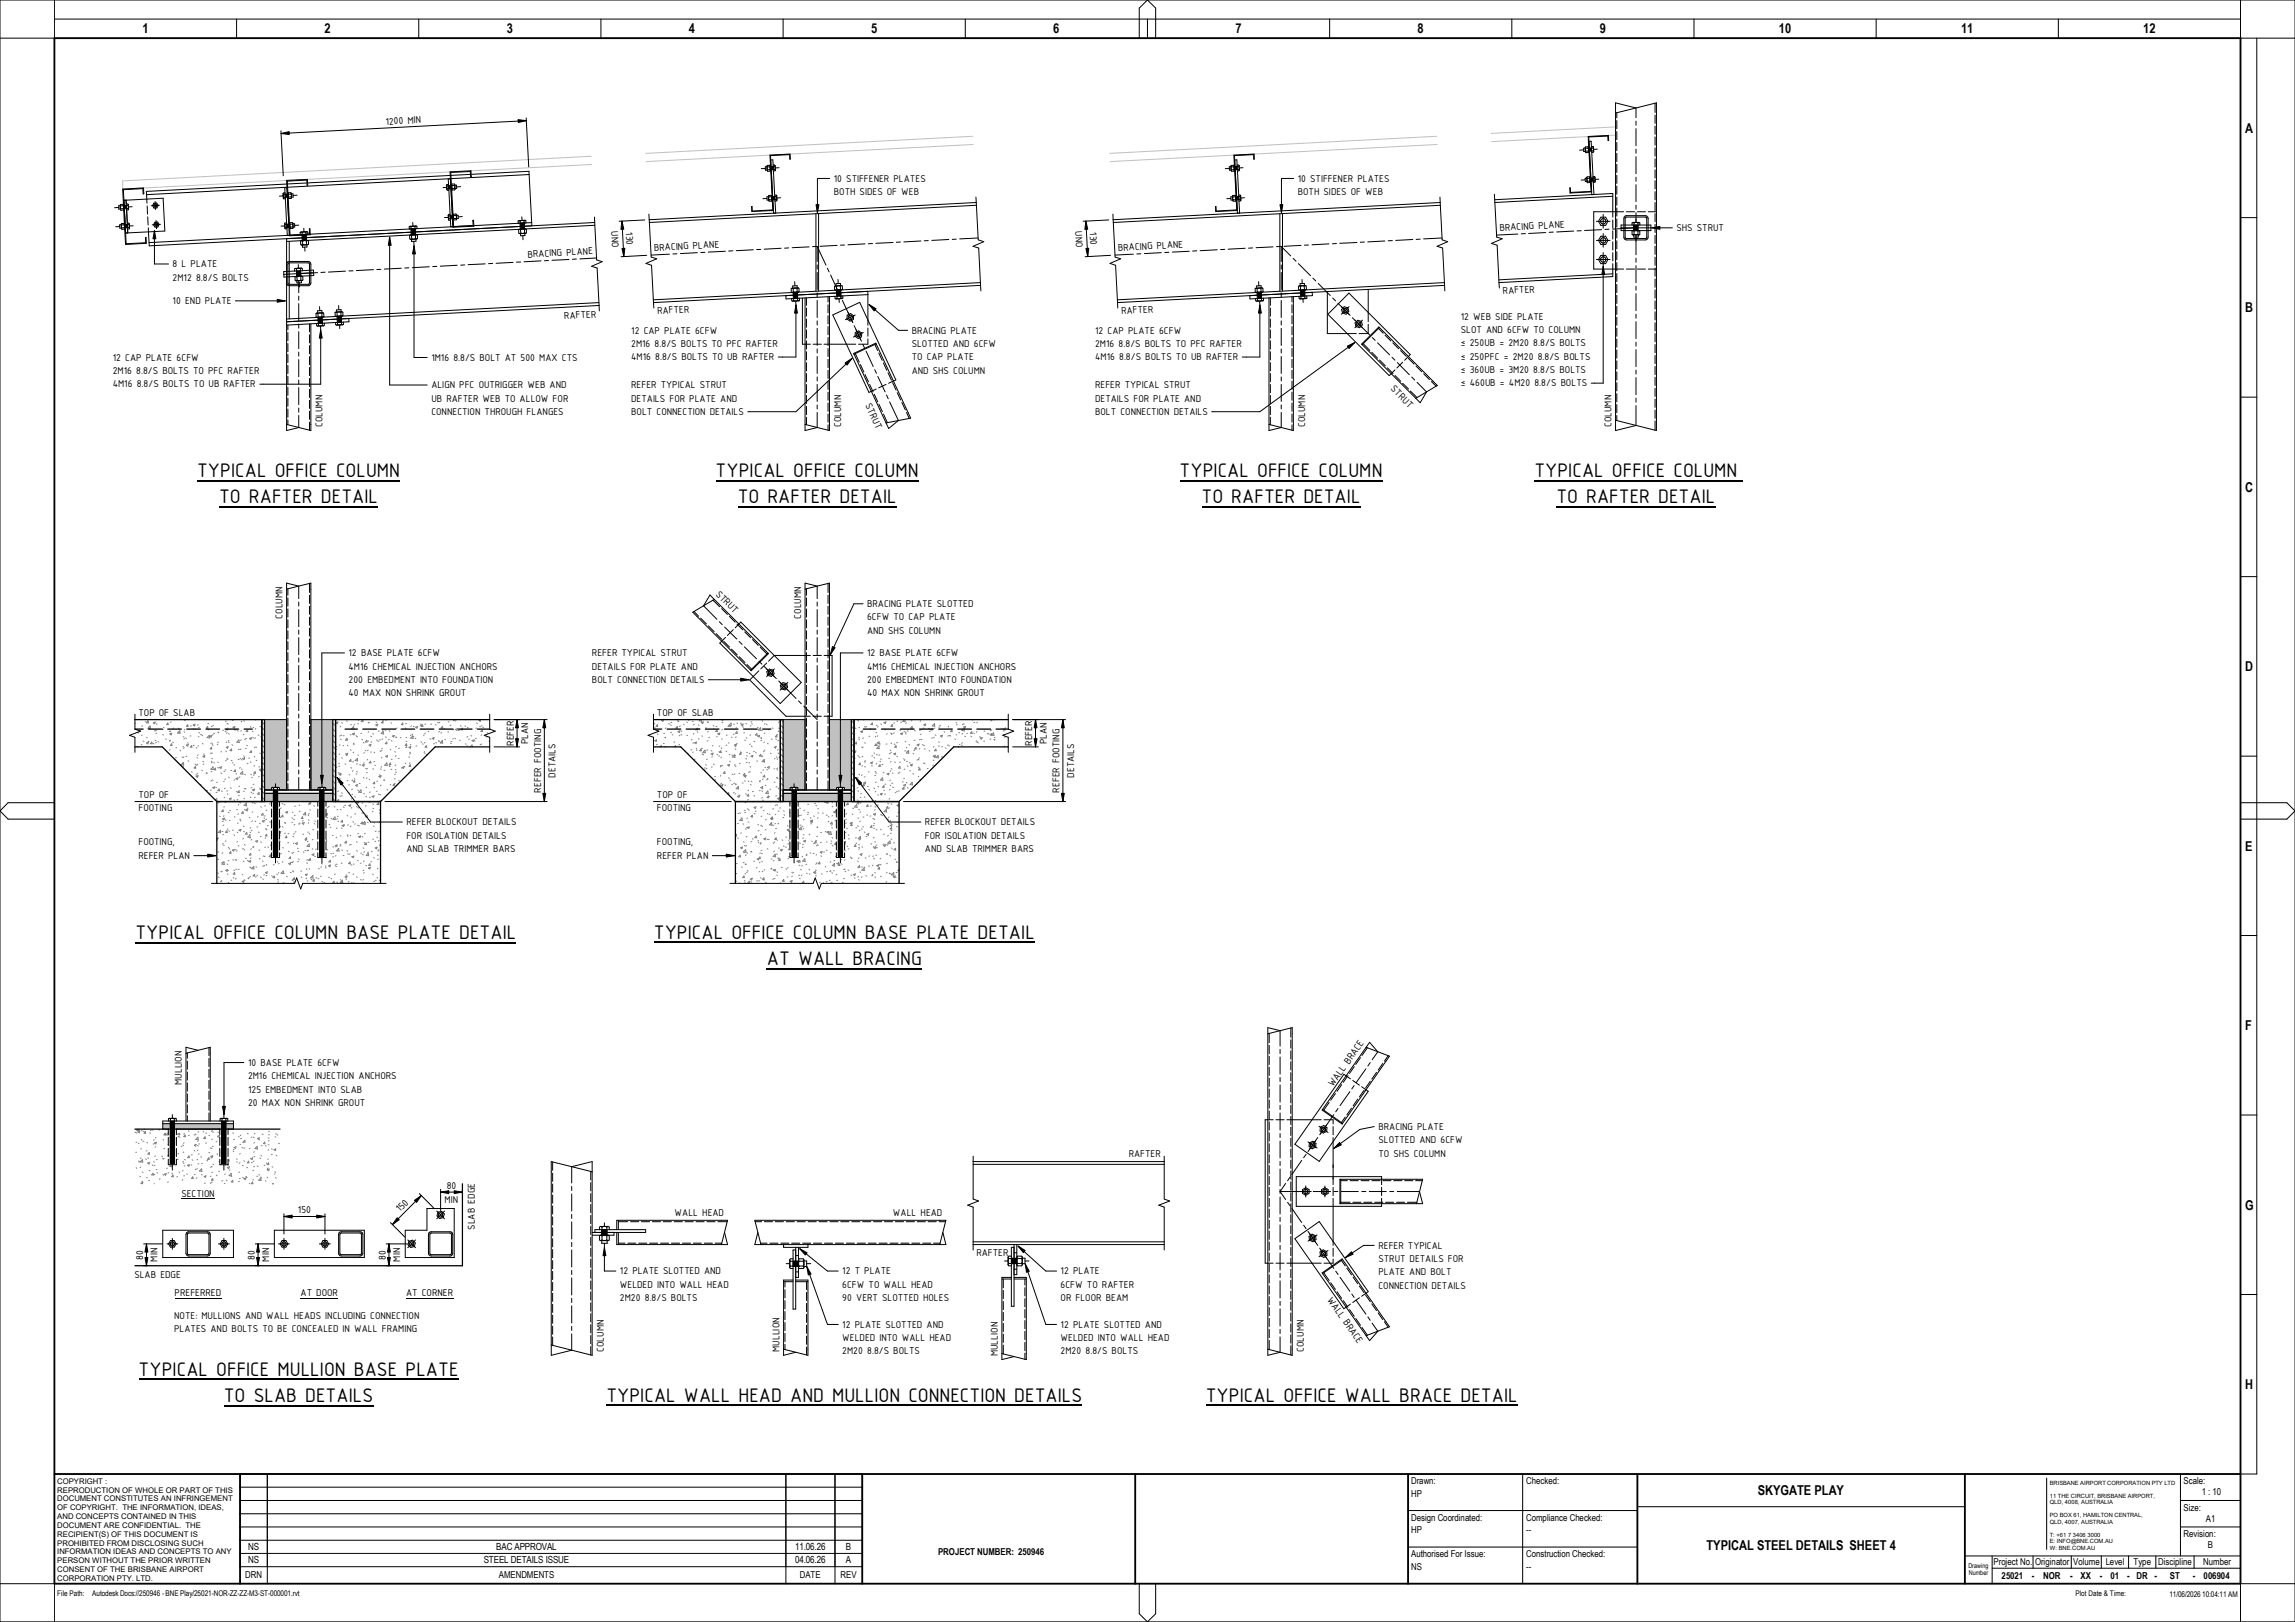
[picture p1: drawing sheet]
<svg xmlns="http://www.w3.org/2000/svg" width="841mm" height="594mm" viewBox="0 0 841 594" stroke-linecap="round" stroke-linejoin="round" font-family="sans-serif">
<defs><g id="words">
<g font-size="7.8">
<text x="49.6" y="343.9">TYPICAL OFFICE COLUMN BASE PLATE DETAIL</text>
<text x="222.2" y="513.4">TYPICAL WALL HEAD AND MULLION CONNECTION DETAILS</text>
<text x="441.9" y="513.4">TYPICAL OFFICE WALL BRACE DETAIL</text>
</g>
<g font-size="7.7">
<text x="72.2" y="174.7">TYPICAL OFFICE COLUMN</text>
<text x="262.3" y="174.7">TYPICAL OFFICE COLUMN</text>
<text x="432.3" y="174.7">TYPICAL OFFICE COLUMN</text>
<text x="562.3" y="174.7">TYPICAL OFFICE COLUMN</text>
<text x="80.3" y="184.3">TO RAFTER DETAIL</text>
<text x="270.3" y="184.3">TO RAFTER DETAIL</text>
<text x="440.4" y="184.3">TO RAFTER DETAIL</text>
<text x="570.4" y="184.3">TO RAFTER DETAIL</text>
<text x="239.6" y="343.9">TYPICAL OFFICE COLUMN BASE PLATE DETAIL</text>
<text x="281" y="353.5">AT WALL BRACING</text>
<text x="50.8" y="503.9">TYPICAL OFFICE MULLION BASE PLATE</text>
<text x="82" y="513.5">TO SLAB DETAILS</text>
</g>
<g font-size="5">
<text x="52.2" y="12.1">1</text>
<text x="119" y="12.1">2</text>
<text x="185.7" y="12.1">3</text>
<text x="252.5" y="12.1">4</text>
<text x="319.2" y="12.1">5</text>
<text x="386" y="12.1">6</text>
<text x="452.7" y="12.1">7</text>
<text x="519.5" y="12.1">8</text>
<text x="586.2" y="12.1">9</text>
<text x="651.9" y="12.1">10</text>
<text x="718.6" y="12.1">11</text>
<text x="785.4" y="12.1">12</text>
<text x="822.8" y="48.6">A</text>
<text x="822.8" y="114.4">B</text>
<text x="822.8" y="180.1">C</text>
<text x="822.8" y="245.9">D</text>
<text x="822.8" y="311.6">E</text>
<text x="822.8" y="377.3">F</text>
<text x="822.8" y="443.1">G</text>
<text x="822.8" y="508.8">H</text>
<text x="644.1" y="547.7">SKYGATE PLAY</text>
<text x="625.3" y="567.7">TYPICAL STEEL DETAILS SHEET 4</text>
</g>
<g font-size="3.9">
<text x="141.4" y="45.7" transform="rotate(-3 141.4 45.7)">1200 MIN</text>
<text x="305.6" y="66.5">10 STIFFENER PLATES</text>
<text x="305.6" y="71.5">BOTH SIDES OF WEB</text>
<text x="475.6" y="66.5">10 STIFFENER PLATES</text>
<text x="475.6" y="71.5">BOTH SIDES OF WEB</text>
<text x="224" y="84.7" transform="rotate(87 224 84.7)">UNO</text>
<text x="229.3" y="85" transform="rotate(87 229.3 85)">130</text>
<text x="394" y="84.7" transform="rotate(87 394 84.7)">UNO</text>
<text x="399.3" y="85" transform="rotate(87 399.3 85)">130</text>
<text x="549.6" y="84.6" transform="rotate(-3 549.6 84.6)">BRACING PLANE</text>
<text x="614.3" y="84.6">SHS STRUT</text>
<text x="193.4" y="94.4" transform="rotate(-3 193.4 94.4)">BRACING PLANE</text>
<text x="239.7" y="91.9" transform="rotate(-3 239.7 91.9)">BRACING PLANE</text>
<text x="409.7" y="91.9" transform="rotate(-3 409.7 91.9)">BRACING PLANE</text>
<text x="63.2" y="97.9">8 L PLATE</text>
<text x="63.2" y="102.8">2M12 8.8/S BOLTS</text>
<text x="550.8" y="107.7" transform="rotate(-3 550.8 107.7)">RAFTER</text>
<text x="63.2" y="111.4">10 END PLATE</text>
<text x="206.8" y="116.8" transform="rotate(-3 206.8 116.8)">RAFTER</text>
<text x="240.9" y="115" transform="rotate(-3 240.9 115)">RAFTER</text>
<text x="410.9" y="115" transform="rotate(-3 410.9 115)">RAFTER</text>
<text x="535.3" y="117.1">12 WEB SIDE PLATE</text>
<text x="231.3" y="122.2">12 CAP PLATE 6CFW</text>
<text x="334.1" y="122.2">BRACING PLATE</text>
<text x="401.3" y="122.2">12 CAP PLATE 6CFW</text>
<text x="535.3" y="122">SLOT AND 6CFW TO COLUMN</text>
<text x="231.3" y="127.1">2M16 8.8/S BOLTS TO PFC RAFTER</text>
<text x="231.3" y="132">4M16 8.8/S BOLTS TO UB RAFTER</text>
<text x="334.1" y="127.1">SLOTTED AND 6CFW</text>
<text x="334.1" y="132">TO CAP PLATE</text>
<text x="401.3" y="127.1">2M16 8.8/S BOLTS TO PFC RAFTER</text>
<text x="401.3" y="132">4M16 8.8/S BOLTS TO UB RAFTER</text>
<text x="535.3" y="126.8">≤ 250UB = 2M20 8.8/S BOLTS</text>
<text x="535.3" y="131.7">≤ 250PFC = 2M20 8.8/S BOLTS</text>
<text x="41.3" y="132.1">12 CAP PLATE 6CFW</text>
<text x="41.3" y="137">2M16 8.8/S BOLTS TO PFC RAFTER</text>
<text x="158.1" y="132.1">1M16 8.8/S BOLT AT 500 MAX CTS</text>
<text x="334.1" y="136.9">AND SHS COLUMN</text>
<text x="535.3" y="136.7">≤ 360UB = 3M20 8.8/S BOLTS</text>
<text x="41.3" y="141.9">4M16 8.8/S BOLTS TO UB RAFTER</text>
<text x="158.1" y="142.2">ALIGN PFC OUTRIGGER WEB AND</text>
<text x="231.3" y="142.2">REFER TYPICAL STRUT</text>
<text x="401.3" y="142.2">REFER TYPICAL STRUT</text>
<text x="509.4" y="142.5" transform="rotate(45 509.4 142.5)">STRUT</text>
<text x="535.3" y="141.5">≤ 460UB = 4M20 8.8/S BOLTS</text>
<text x="158.1" y="147.1">UB RAFTER WEB TO ALLOW FOR</text>
<text x="231.3" y="147.1">DETAILS FOR PLATE AND</text>
<text x="317" y="148.5" transform="rotate(65 317 148.5)">STRUT</text>
<text x="401.3" y="147.1">DETAILS FOR PLATE AND</text>
<text x="158.1" y="152">CONNECTION THROUGH FLANGES</text>
<text x="231.3" y="151.9">BOLT CONNECTION DETAILS</text>
<text x="401.3" y="151.9">BOLT CONNECTION DETAILS</text>
<text x="118.2" y="156.4" transform="rotate(-90 118.2 156.4)">COLUMN</text>
<text x="308.2" y="156.4" transform="rotate(-90 308.2 156.4)">COLUMN</text>
<text x="478.2" y="156.4" transform="rotate(-90 478.2 156.4)">COLUMN</text>
<text x="590.5" y="156.4" transform="rotate(-90 590.5 156.4)">COLUMN</text>
<text x="262.1" y="217.8" transform="rotate(45 262.1 217.8)">STRUT</text>
<text x="103.5" y="226.6" transform="rotate(-90 103.5 226.6)">COLUMN</text>
<text x="293.6" y="226.6" transform="rotate(-90 293.6 226.6)">COLUMN</text>
<text x="317.8" y="222.3">BRACING PLATE SLOTTED</text>
<text x="317.8" y="227.2">6CFW TO CAP PLATE</text>
<text x="317.8" y="232.1">AND SHS COLUMN</text>
<text x="127.7" y="240.3">12 BASE PLATE 6CFW</text>
<text x="127.7" y="245.2">4M16 CHEMICAL INJECTION ANCHORS</text>
<text x="216.9" y="240.3">REFER TYPICAL STRUT</text>
<text x="216.9" y="245.2">DETAILS FOR PLATE AND</text>
<text x="317.8" y="240.3">12 BASE PLATE 6CFW</text>
<text x="317.8" y="245.2">4M16 CHEMICAL INJECTION ANCHORS</text>
<text x="127.7" y="250.1">200 EMBEDMENT INTO FOUNDATION</text>
<text x="216.9" y="250.1">BOLT CONNECTION DETAILS</text>
<text x="317.8" y="250.1">200 EMBEDMENT INTO FOUNDATION</text>
<text x="127.7" y="255">40 MAX NON SHRINK GROUT</text>
<text x="317.8" y="255">40 MAX NON SHRINK GROUT</text>
<text x="50.8" y="262.2">TOP OF SLAB</text>
<text x="240.7" y="262.2">TOP OF SLAB</text>
<text x="188.3" y="273.2" transform="rotate(-90 188.3 273.2)">REFER</text>
<text x="193.6" y="272.6" transform="rotate(-90 193.6 272.6)">PLAN</text>
<text x="378.3" y="273.2" transform="rotate(-90 378.3 273.2)">REFER</text>
<text x="383.6" y="272.6" transform="rotate(-90 383.6 272.6)">PLAN</text>
<text x="203.6" y="284.9" transform="rotate(-90 203.6 284.9)">DETAILS</text>
<text x="393.6" y="284.9" transform="rotate(-90 393.6 284.9)">DETAILS</text>
<text x="50.8" y="292.2">TOP OF</text>
<text x="198.3" y="290.3" transform="rotate(-90 198.3 290.3)">REFER FOOTING</text>
<text x="240.7" y="292.2">TOP OF</text>
<text x="388.3" y="290.3" transform="rotate(-90 388.3 290.3)">REFER FOOTING</text>
<text x="50.8" y="297.1">FOOTING</text>
<text x="240.7" y="297.1">FOOTING</text>
<text x="148.9" y="302.2">REFER BLOCKOUT DETAILS</text>
<text x="339" y="302.2">REFER BLOCKOUT DETAILS</text>
<text x="50.8" y="309.7">FOOTING,</text>
<text x="148.9" y="307.1">FOR ISOLATION DETAILS</text>
<text x="148.9" y="312">AND SLAB TRIMMER BARS</text>
<text x="240.7" y="309.7">FOOTING,</text>
<text x="339" y="307.1">FOR ISOLATION DETAILS</text>
<text x="339" y="312">AND SLAB TRIMMER BARS</text>
<text x="50.8" y="314.6">REFER PLAN</text>
<text x="240.7" y="314.6">REFER PLAN</text>
<text x="90.9" y="390.4">10 BASE PLATE 6CFW</text>
<text x="90.9" y="395.3">2M16 CHEMICAL INJECTION ANCHORS</text>
<text x="66.7" y="397.3" transform="rotate(-90 66.7 397.3)">MULLION</text>
<text x="90.9" y="400.2">125 EMBEDMENT INTO SLAB</text>
<text x="488.6" y="398.2" transform="rotate(-55 488.6 398.2)">WALL BRACE</text>
<text x="90.9" y="405">20 MAX NON SHRINK GROUT</text>
<text x="505.1" y="413.8">BRACING PLATE</text>
<text x="505.1" y="418.7">SLOTTED AND 6CFW</text>
<text x="413.6" y="423.9">RAFTER</text>
<text x="505.1" y="423.6">TO SHS COLUMN</text>
<text x="163.7" y="435.4">80</text>
<text x="66.5" y="438.2">SECTION</text>
<text x="162.9" y="440.6">MIN</text>
<text x="109.2" y="444.3">150</text>
<text x="146.6" y="444" transform="rotate(-45 146.6 444)">150</text>
<text x="247.2" y="445.4">WALL HEAD</text>
<text x="327.2" y="445.4">WALL HEAD</text>
<text x="174" y="450.4" transform="rotate(-90 174 450.4)">SLAB EDGE</text>
<text x="52.5" y="461.3" transform="rotate(-90 52.5 461.3)">80</text>
<text x="93.4" y="461.3" transform="rotate(-90 93.4 461.3)">80</text>
<text x="141.4" y="461.3" transform="rotate(-90 141.4 461.3)">80</text>
<text x="357.8" y="460">RAFTER</text>
<text x="505.1" y="457.3">REFER TYPICAL</text>
<text x="57.7" y="462.1" transform="rotate(-90 57.7 462.1)">MIN</text>
<text x="98.7" y="462.1" transform="rotate(-90 98.7 462.1)">MIN</text>
<text x="146.6" y="462.1" transform="rotate(-90 146.6 462.1)">MIN</text>
<text x="227.2" y="466.7">12 PLATE SLOTTED AND</text>
<text x="308.7" y="466.7">12 T PLATE</text>
<text x="388.7" y="466.7">12 PLATE</text>
<text x="505.1" y="462.2">STRUT DETAILS FOR</text>
<text x="505.1" y="467.1">PLATE AND BOLT</text>
<text x="49.2" y="468">SLAB EDGE</text>
<text x="227.2" y="471.6">WELDED INTO WALL HEAD</text>
<text x="308.7" y="471.6">6CFW TO WALL HEAD</text>
<text x="388.7" y="471.6">6CFW TO RAFTER</text>
<text x="505.1" y="472">CONNECTION DETAILS</text>
<text x="64" y="474.7">PREFERRED</text>
<text x="110.2" y="474.7">AT DOOR</text>
<text x="148.8" y="474.7">AT CORNER</text>
<text x="227.2" y="476.5">2M20 8.8/S BOLTS</text>
<text x="308.7" y="476.5">90 VERT SLOTTED HOLES</text>
<text x="388.7" y="476.5">OR FLOOR BEAM</text>
<text x="486.2" y="476.1" transform="rotate(55 486.2 476.1)">WALL BRACE</text>
<text x="63.8" y="483.1">NOTE: MULLIONS AND WALL HEADS INCLUDING CONNECTION</text>
<text x="63.8" y="488">PLATES AND BOLTS TO BE CONCEALED IN WALL FRAMING</text>
<text x="308.7" y="486.3">12 PLATE SLOTTED AND</text>
<text x="308.7" y="491.2">WELDED INTO WALL HEAD</text>
<text x="388.7" y="486.3">12 PLATE SLOTTED AND</text>
<text x="388.7" y="491.2">WELDED INTO WALL HEAD</text>
<text x="221.3" y="495.1" transform="rotate(-90 221.3 495.1)">COLUMN</text>
<text x="285.7" y="495.1" transform="rotate(-90 285.7 495.1)">MULLION</text>
<text x="308.7" y="496.1">2M20 8.8/S BOLTS</text>
<text x="365.7" y="496.7" transform="rotate(-90 365.7 496.7)">MULLION</text>
<text x="388.7" y="496.1">2M20 8.8/S BOLTS</text>
<text x="477.8" y="495.1" transform="rotate(-90 477.8 495.1)">COLUMN</text>
</g>
<g font-size="3.6">
<text x="91" y="567.8">NS</text>
<text x="181.9" y="567.8">BAC APPROVAL</text>
<text x="291.4" y="567.8">11.06.26</text>
<text x="310" y="567.8">B</text>
<text x="91" y="572.6">NS</text>
<text x="177.3" y="572.6">STEEL DETAILS ISSUE</text>
<text x="291.4" y="572.6">04.06.26</text>
<text x="310" y="572.6">A</text>
</g>
<g font-size="3.5">
<text x="517.1" y="543.7">Drawn:</text>
<text x="559.3" y="543.7">Checked:</text>
<text x="800.2" y="543.7">Scale:</text>
<text x="517.1" y="548.2">HP</text>
<text x="806.9" y="547.7">1 : 10</text>
<text x="517.1" y="557.1">Design Coordinated:</text>
<text x="559.3" y="557.1">Compliance Checked:</text>
<text x="800.2" y="553.4">Size:</text>
<text x="808.4" y="557.4">A1</text>
<text x="517.1" y="561.5">HP</text>
<text x="559.3" y="561.5">--</text>
<text x="800.2" y="563.1">Revision:</text>
<text x="343.8" y="569.6">PROJECT NUMBER: 250946</text>
<text x="809.1" y="567.1">B</text>
<text x="517.1" y="570.4">Authorised For Issue:</text>
<text x="517.1" y="575">NS</text>
<text x="559.3" y="570.4">Construction Checked:</text>
<text x="559.3" y="575">--</text>
<text x="730.6" y="573.3">Project No. Originator</text>
<text x="759.8" y="573.3">Volume</text>
<text x="771.7" y="573.3">Level</text>
<text x="781.8" y="573.3">Type</text>
<text x="790.9" y="573.3">Discipline</text>
<text x="807.4" y="573.3">Number</text>
<text x="89.9" y="577.9">DRN</text>
<text x="182.8" y="577.9">AMENDMENTS</text>
<text x="293.1" y="577.9">DATE</text>
<text x="308.1" y="577.9">REV</text>
<text x="733.5" y="578.4">25021</text>
<text x="744.6" y="578.5">-</text>
<text x="748.7" y="578.4">NOR</text>
<text x="758.6" y="578.5">-</text>
<text x="762.5" y="578.4">XX</text>
<text x="769.5" y="578.5">-</text>
<text x="773.4" y="578.4">01</text>
<text x="779.6" y="578.5">- DR</text>
<text x="789.6" y="578.5">-</text>
<text x="795.2" y="578.4">ST</text>
<text x="803.6" y="578.5">-</text>
<text x="807.6" y="578.5">006904</text>
</g>
<g font-size="2.9">
<text x="33.8" y="584.7">Autodesk Docs://250946 - BNE Play/25021-NOR-ZZ-ZZ-M3-ST-000001.rvt</text>
<text x="795" y="584.8">11/06/2026 10:04:11 AM</text>
</g>
<g font-size="2.8">
<text x="21" y="543.4">COPYRIGHT :</text>
<text x="21" y="546.7">REPRODUCTION OF WHOLE OR PART OF THIS</text>
<text x="21" y="549.9">DOCUMENT CONSTITUTES AN INFRINGEMENT</text>
<text x="21" y="556.3">AND CONCEPTS CONTAINED IN THIS</text>
<text x="21" y="553.1">OF COPYRIGHT. THE INFORMATION, IDEAS,</text>
<text x="21" y="559.6">DOCUMENT ARE CONFIDENTIAL. THE</text>
<text x="21" y="562.9">RECIPIENT(S) OF THIS DOCUMENT IS</text>
<text x="21" y="566.1">PROHIBITED FROM DISCLOSING SUCH</text>
<text x="21" y="569.3">INFORMATION IDEAS AND CONCEPTS TO ANY</text>
<text x="21" y="572.6">PERSON WITHOUT THE PRIOR WRITTEN</text>
<text x="21" y="575.8">CONSENT OF THE BRISBANE AIRPORT</text>
<text x="21" y="579">CORPORATION PTY. LTD.</text>
<text x="21" y="584.7">File Path:</text>
<text x="760.6" y="584.7">Plot Date &amp; Time:</text>
</g>
<g font-size="2.4">
<text x="721.3" y="574.1">Drawing</text>
<text x="721.4" y="577">Number</text>
</g>
<g font-size="2.1">
<text x="751.2" y="543.7">BRISBANE AIRPORT CORPORATION PTY LTD</text>
<text x="751.2" y="548.5">11 THE CIRCUIT, BRISBANE AIRPORT,</text>
<text x="751.2" y="550.9">QLD, 4008, AUSTRALIA</text>
<text x="751.2" y="555.6">PO BOX 61, HAMILTON CENTRAL,</text>
<text x="751.2" y="558">QLD, 4007, AUSTRALIA</text>
<text x="751.2" y="562.8">T: +61 7 3406 3000</text>
<text x="751.2" y="565.2">E: INFO@BNE.COM.AU</text>
<text x="751.2" y="567.6">W: BNE.COM.AU</text>
</g>
</g></defs>
<g fill="#000">
<path d="M582.1 54.1h1.2v1.3h-1.2zM104.5 71.1h1.1v1.2h-1.1zM164.4 67.9h1.2v1.2h-1.2zM282.2 61h1.2v1.1h-1.2zM282.8 71.9h1.2v1.3h-1.2zM452.3 61h1.1v1.1h-1.1zM452.8 71.9h1.2v1.3h-1.2zM582.7 65.2h1.2v1.1h-1.2zM105.1 82h1.1v1.3h-1.1zM110.7 85.9h1.7v2.2h-1.7zM150.6 83.7h1.7v2.3h-1.7zM165 78.9h1.2v1.2h-1.2z"/>
<path d="M190.5 81.7h1.7v2.2h-1.7zM598.7 82.4h1.6v2.1h-1.6zM108.6 99.2h1.7v2h-1.7zM116.5 116.2h1.7v2.2h-1.7zM123.5 115.8h1.7v2.3h-1.7zM290.6 107h1.8v2.3h-1.8zM306.5 106.2h1.7v2.3h-1.7zM460.6 107h1.8v2.3h-1.8zM476.5 106.2h1.7v2.3h-1.7zM220.5 450.4h2v2h-2zM290.6 461.9h2v1.9h-2zM370.6 460.8h2v2h-2z"/>
</g>
<path d="M59.6 411.6h26v2h-26z" fill="#c0c0c0"/>
<path d="M62.4 410.6h1.6v15.5h-1.6zM81.3 410.6h1.5v15.5h-1.5z" fill="#000"/>
<path d="M96.9 290.6h25.1v3h-25.1z" fill="#c0c0c0"/>
<path d="M100.2 289.3h1.6v24.3h-1.6zM117.2 289.3h1.5v24.3h-1.5z" fill="#000"/>
<path d="M96.9 263.6h8.1v25.7h-8.1z" fill="#c0c0c0"/>
<g fill="#fff">
<path d="M96 263.6h.9v30h-.9z"/>
<path d="M122 263.6h1v30h-1z"/>
</g>
<g fill="#c0c0c0">
<path d="M113.9 263.6h8.1v25.7h-8.1z"/>
<path d="M287 290.6h25v3h-25z"/>
</g>
<path d="M290.2 289.3h1.6v24.3h-1.6zM307.2 289.3h1.6v24.3h-1.6z" fill="#000"/>
<path d="M287 263.6h8v25.7h-8z" fill="#c0c0c0"/>
<g fill="#fff">
<path d="M286 263.6h1v30h-1z"/>
<path d="M312 263.6h1v30h-1z"/>
</g>
<path d="M304 263.6h8v25.7h-8z" fill="#c0c0c0"/>
<path d="M45.3 75.2h1.1v1.3h-1.1zM45.6 82.2h1.1v1.2h-1.1zM72.2 175.8h74.4v.5h-74.4zM262.3 175.8h74.3v.5h-74.3zM432.3 175.8h74.3v.5h-74.3zM562.3 175.8h76.3v.5h-76.3zM80.3 185.3h58.3v.6h-58.3zM270.3 185.3h58.3v.6h-58.3zM440.4 185.3h58.2v.6h-58.2zM570.4 185.3h58.2v.6h-58.2zM222.2 514.5h174.4v.5h-174.4zM441.9 514.5h114.3v.5h-114.3z" fill="#000"/>
<g fill="none" stroke="#7f7f7f" stroke-width=".37">
<path d="M49.7 264.9h-.3M50.2 273.3l.3 .2M50.9 268.4h-.4M51.2 267.4l.3 .1M52 272.6l-.3 .2M52.1 269.2l-.2 .3M52.2 265.9l-.2 .2M52.5 271.4l.2 .2M53.6 264.4h-.4M53.7 272.1l.7-.3-.2 .7zM53.7 270l.3 .3M54.1 264l.3 .2"/>
<path d="M54.2 264.2l.2 .6-.7-.1zM54.5 266.2l.3 .2M54.6 271.5l-.3 .1M55 265.9l.1 1-.9-.1zM55.6 271.8l.2 .6h-.6zM56.2 264.8l.7-.3-.2 .6zM56.2 272.3l.2 .2M56.6 267.6l.3 .2M57.1 271.2h-.2M57.3 271.9l-.3 .2M57.3 267.5l-.3 .1M57.4 268.5l-.3 .2"/>
<path d="M57.5 265.1l-.2 .2M57.9 271.6l.3 .2M59.6 263.6h.1M59.6 269l.3 .2M59.9 267.2l-.4 .1M59.9 266.4l.3 .2M61 270.7h-.3M61.5 264.8l.1 .6h-.6zM62.1 267.8l.2 .2M62.1 271.3l.3 .2M62.2 268.8l.7-.2-.2 .6zM62.4 274.5l-.3 .2"/>
<path d="M62.5 271.1l-.3 .3M62.6 267.8l-.2 .2M62.7 264.4l-.2 .2M62.9 272.4l.1 .7-.6-.1zM63.3 271.9l.3 .1M63.7 266.7h-.3M64.6 277.5l-.3 .1M64.8 273.9h-.4M65.3 266.7l.3 .2M65.6 268l.2 .2M65.9 267.6l.1 1-.9-.1zM66 274.8l.2 .2"/>
<path d="M66.8 277.3l.2 .2M67.3 273.5l-.3 .1M67.4 277.2l-.3 .3M67.4 269.8l-.3 .1M67.5 268.1l.2 .1M67.5 273.9l-.3 .2M67.6 270.5l-.2 .2M67.7 267.1l-.2 .2M67.9 263.7l-.3 .2M68 270.3l.3 .2M68.3 272.9l.7-.2-.2 .6zM68.5 277l-.3 .1"/>
<path d="M68.7 272.1l.3 .1M68.8 265.4l.1 .7-.6-.1zM68.9 278.6l.3 .2M70 269.5l-.4 .1M70.1 265.9h-.3M70.2 273.1l.1 .6-.6-.1zM70.7 266.9l.3 .2M70.8 265.6l.7-.3-.2 .6zM71.2 273l-.4 .1M71.5 267l.3 .2M71.5 279.9l.2 .2M71.9 273.8l.2 .2"/>
<path d="M72.2 277.5l.3 .2M72.5 279.9l-.2 .2M72.6 276.5l-.2 .2M72.6 265.5l-.3 .1M72.8 273.1l-.3 .2M72.9 269.7l-.3 .2M72.9 268.3l.3 .2M73 266.4l-.2 .2M73.8 269l-.3 .1M74 269.2l.2 .3M74.2 272.3l.2 .2M74.3 277l.8-.3-.3 .7z"/>
<path d="M74.3 278.8l.3 .3M74.8 279.9h-.4M74.9 276.2h-.4M76.1 266.1l.1 .6h-.6zM76.2 267.1l.3 .2M76.5 265h-.3M76.7 269.3l.1 1-.9-.2zM76.8 269.7l.8-.3-.3 .6zM77.4 275.8l-.3 .1M77.4 266l.3 .2M77.4 278.8l.2 .3M77.5 273.7l.1 .6h-.6z"/>
<path d="M77.6 272.2h-.4M77.6 277.7l.3 .2M77.8 279.1l-.3 .3M77.8 272.8l.3 .2M77.9 275.8l-.3 .2M78 272.4l-.3 .2M78.1 269l-.2 .2M78.2 265.6l-.2 .3M78.3 268.5l.3 .2M78.6 279.4h-.3M79.6 272.5l.2 .2M79.8 279.1l.2 .2"/>
<path d="M79.9 268.2l.2 .2M80.1 271.8l-.3 .1M80.2 268.2h-.3M81.3 275.3l-.4 .1M81.6 267.4l.3 .1M82.8 267.8l-.3 .1M82.9 273.7l.7-.2-.2 .6zM82.9 278.5l-.3 .2M82.9 264.2h-.3M83 275.1l-.2 .2M83 278l.3 .1M83.1 265.2l.3-.2 .2 .2"/>
<path d="M83.1 271.7l-.3 .2M83.3 268.4l-.3 .2M83.4 277.8l.2 .2M83.4 266.7l.1 .6h-.6zM83.7 268.7l.3 .2M83.7 271.7l.3 .3M83.9 271.3l-.3 .1M84.8 274.3l.1 .7-.6-.1zM85 272.8l.3 .2M85 278.5l-.3 .1M85.2 279.3l.2 .2M85.4 266.4l.7-.3-.2 .6z"/>
<path d="M85.5 263.8l-.4 .1M85.8 267.2l.3 .2M86.6 267.3l-.3 .1M87 267.6l.3 .2M87.5 271l.2 .9-.9-.1zM87.6 278.2h-.4M87.7 274.5h-.3M88.2 277.7l-.3 .3M88.3 274.4l-.3 .2M88.4 271l-.3 .2M88.4 278.2l.3 .2M88.5 267.6l-.2 .2"/>
<path d="M88.6 264.2l-.2 .2M88.9 277.8l.8-.3-.2 .7zM89.2 268.9l.3 .3M89.3 263.9l.2 .3M89.3 276.8l.2 .2M89.7 270.7l.2 .3M90.3 274.2h-.4M90.4 270.5h-.4M90.4 273l.3 .2M90.6 279.6l.3 .1M90.7 267.3l.1 .7-.6-.1zM91.4 270.5l.8-.3-.3 .6z"/>
<path d="M91.4 277.7h-.3M91.7 279l.2 .3M91.7 266.1l.3 .3M92.1 275l.1 .6-.6-.1zM92.5 267.8l.3 .2M92.9 270.2h-.3M93 266.5h-.3M93.4 277l-.3 .2M93.5 273.6l-.3 .3M93.6 270.3l-.3 .2M93.8 266.9l-.3 .2M93.8 263.6l-.2 .1"/>
<path d="M93.9 278.4l.2 .2M94.1 273.6l-.3 .1M94.6 269.2l.3 .2M95.2 275.8l.2 .2M95.6 266.1l-.4 .1M95.6 269.7l.2 .3M95.8 273.2l.2 .1M96 279.2l.9 1M96 277.1l.9 .9M96 275l.9 .9M96 272.8l.9 1M96 270.7l.9 1"/>
<path d="M96 268.6l.9 1M96 266.4l.9 1.1M96 264.3l.9 1M122 279.7l1 1M122 277.6l1 1M122 275.5l1 1M122 273.4l1.3 1.1M122 271.2l1 1M122 269.1l1 1M122 267l1 1M122 264.9l1 1M122.8 263.6l.2 .2"/>
<path d="M123.1 264.7l.7-.2-.2 .5zM123.3 277.1l-.3 .1M123.4 273.4l-.3 .1M124.4 279.5l-.3 .2M124.5 276.2l-.3 .2M124.6 272.8l-.2 .2M124.8 269.4l-.3 .2M124.8 270.7l.3 .2M124.9 266l-.3 .2M125 269.2l.3 .2M125.2 264.6l.3 .3M125.2 277.5l.2 .2"/>
<path d="M126 273.1h-.3M126.1 269.5h-.3M126.4 279.8l.3 .2M126.7 276.2l.7-.3-.2 .6zM127 264l.3 .2M127.1 270.5l.1 .6h-.6zM127.1 270.6l.3 .2M127.2 276.6h-.4M127.3 272.9l.2 .3M128.4 274.6l.3 .2M128.5 278.2l.2 .6h-.7zM128.7 269.1l-.3 .1"/>
<path d="M128.8 265.4l-.3 .1M129.2 268.8l.7-.3-.2 .7zM129.5 278.9l-.3 .2M129.6 266.1l.1 1-.9-.1zM129.6 275.5l-.2 .2M129.8 272.1l-.3 .2M129.8 272.6h-.3M129.9 268.7l-.3 .2M130 265.3l-.2 .3M130.1 278.6l.8-.9 .2 1zM130.4 269.5l.3 .1M130.7 269.7l.3 .2"/>
<path d="M130.9 279.8h-.3M131.1 263.6l.3 .3M131.1 276.5l.3 .2M131.4 265.1h-.4M132.4 264.2l.3 .2M132.5 268.6h-.3M132.5 270.8l.3 .2M133 263.6l-.5 .5 .6 .1-.1-.6M133.2 271.9l.2 .3M133.5 279.4l-.4 .1M133.6 275.8h-.3M133.8 274.8l.3 .2"/>
<path d="M134.4 271.1l.1 .7-.6-.1zM134.8 278.1l-.3 .2M134.9 274.7l-.2 .3M135 271.4l-.2 .2M135.2 268l-.3 .2M135.2 264.6h-.3M135.3 272.9l.6-.3-.1 .7zM135.3 264.6l-.3 .2M135.8 278.8l.1 .6h-.6zM135.8 269.7l.3 .1M136.1 275.4l-.3 .1M136.3 271.7l-.4 .1"/>
<path d="M136.7 268.6l.2 .3M137.1 275.5l.2 .2M137.3 278.9l-.3 .1M137.7 265.5l.7-.2-.2 .6zM137.8 264.5l.3 .2M138 271l.3 .2M138.8 271.4l-.3 .1M138.9 267.8h-.3M139.1 270.9l.3 .2M139.2 275l.3 .3M140 277.4l-.3 .2M140 274.9l-.3 .1"/>
<path d="M140.1 274l-.2 .2M140.3 270.6l-.3 .2M140.3 264.2l.1 .6h-.6zM140.4 267.3l-.3 .2M140.4 267.8l.1 1-.8-.2zM140.5 263.9l-.2 .2M141.3 269.9l.3 .2M141.3 277l.7-.3-.2 .6zM141.5 267.4l-.4 .1M141.6 263.7l-.3 .1M141.7 271.8l.1 .6h-.6zM141.8 279.4l.1 1-.9-.2z"/>
<path d="M142.6 267.6l.2 .3M142.7 270.9l-.4 .1M143 274.4l.2 .3M143.1 279.4l.1 .7-.6-.1zM143.3 264.7l.2 .2M143.4 271.3l.3 .1M143.7 278.1h-.3M143.8 269.6l.7-.2-.2 .6zM144.7 275.3l.2 .2M145 269.9l.3 .2M145.2 276.8l-.3 .2M145.3 273.4l-.3 .2"/>
<path d="M145.3 266.9l-.3 .1M145.4 270l-.3 .2M145.5 266.6l-.3 .2M146.3 277.7l-.4 .1M146.4 274.1h-.4M146.7 270.1l.3 .2M147.6 264.8l.1 .6h-.6zM148.5 266.6l.3 .3M148.5 279.5l.2 .2M148.7 264.9l.3 .2M148.8 271.5l.3 .2M148.9 273.7l-.3 .1"/>
<path d="M148.9 273.4l.2 .2M149 272.4l.1 .7-.6-.1zM149.1 270.1h-.3M149.9 273.7l.6-.3-.1 .7zM150.1 277.2l-.3 .1M150.1 275.5l.3 .2M150.3 279.4l-.3 .2M150.4 276l-.2 .2M150.5 272.6l-.2 .2M150.7 269.2l-.3 .3M150.8 265.9l-.3 .2M151 268.9l.2 .2"/>
<path d="M151.3 269.5l.1 1-.9-.2zM151.6 269.7l-.3 .1M151.8 266.1h-.4M152.1 270.3l.3 .2M152.3 266.4l.7-.3-.2 .6zM152.8 273.2l-.4 .1M154.1 265.2l.3 .1M154.3 271.7l.3 .2M154.3 265.7l-.3 .1M154.4 265.6l.3 .3M154.4 278.5l.1 .1M154.9 265.4l.1 .7-.7-.1z"/>
<path d="M154.9 272.4l.2 .2M155.4 269.2l-.2 .1M155.5 275.8l.3 .1M155.7 275.3l-.3 .2M155.7 271.9l-.2 .2M155.9 268.5l-.3 .2M156 265.1l-.3 .2M156.3 273.1l.1 .6-.6-.1zM156.5 276.4h-.3M156.9 267.8l.2 .3M157.5 270.6l.3 .2M158.2 265.2l-.4 .1"/>
<path d="M158.4 270.4l.7-.2-.2 .6zM159.2 272.4h-.3M159.5 265.4l.3 .2M159.7 271.9l.3 .2M160.4 264.6l.2 .2M160.7 271.4l.3 .2M160.9 271.3l-.3 .1M161 267.9l-.3 .2M161.2 264.5l-.3 .2M161.8 272.1h-.4M161.9 268.4h-.4M162.1 266.1l.2 .6h-.7z"/>
<path d="M162.1 271.2l.1 1-.9-.2zM162.8 266.8l.3 .2M163 270.8l.2 .2M164.4 268.1h-.3M164.5 264.4h-.3M164.9 265.6l.3 .2M165.1 272.2l.3 .2M165.6 271.6h-.3M166.2 270.5l-.3 .2M166.3 267.1l-.3 .2M166.3 263.6l.2 .2M166.4 263.7l-.2 .2"/>
<path d="M166.7 270.4l.2 .2M166.9 267.2l.7-.3-.2 .6zM167.1 264l-.3 .1M168.3 267.5l-.4 .1M168.4 271l.3 .2M168.7 265.8l.3 .2M169.4 266.7l.1 .6h-.5zM170.3 265.9l.3 .1M170.5 272.4l.3 .2M170.6 263.6h.2M171.3 273.2l-.3 .1M171.4 269.8l-.3 .2"/>
<path d="M171.5 266.4l-.3 .2M172 270.7l-.3 .1M172.3 273.6l.7-.7 .1 .7M172.6 269.4l.2 .2M173 271.2l.7-.2-.2 .6zM173.8 271.3l.3 .1M174.6 270.4h-.4M174.7 264.8l.2 .2M174.7 266.7h-.3M175.5 263.9l.6-.3-.1 .6zM175.8 266.1l.3 .1M175.9 272.6l.3 .2"/>
<path d="M176.4 272.5l-.3 .2M176.5 269.1l-.2 .2M176.7 265.7l-.3 .2M176.7 267.3l.1 .7-.6-.1zM177.2 266.4h-.3M178.4 269.9h-.3M178.5 268.4l.3 .2M179.2 271.5l.3 .2M239.6 264.8l.3 .2M239.8 265.4l-.3 .1M239.8 266.5l.3 .2M239.9 271.2l.7-.2-.1 .6z"/>
<path d="M240.9 272.6l-.4 .1M240.9 268.8l.3 .2M240.9 265.4l.1 .7-.6-.1zM241.9 273.6l.4-.5 .1 .5M242.4 263.9l.7-.3-.2 .6zM242.9 263.7l.3 .1M243.4 272.3h-.3M243.5 268.6h-.3M243.7 270l.2 .3M243.8 273.4l-.2 .2M243.9 270l-.2 .2M244.1 266.6l-.3 .2"/>
<path d="M245 265l.3 .2M245.7 265.5l.3 .2M246.1 268.3h-.4M246.2 264.6h-.3M246.3 269.1l.3 .1M247.1 273.6l.4-.5 .1 .5M247.3 271.8h-.4M248.2 266.1l.1 .6h-.6zM248.3 263.9l.3 .2M248.5 268l.7-.3-.2 .6zM248.8 264.2l-.4 .1M249 272.7l-.2 .2"/>
<path d="M249.2 269.3l-.3 .2M249.3 265.9l-.3 .2M249.6 269l.3 .2M249.9 267.8h-.3M250.5 265.3l.2 .1M251 274.9l-.1 .1M251.7 264.5l.2 .2M251.7 269.3l.3 .2M251.9 275.8l.3 .2M252.6 263.7l-.3 .1M253.5 274.6l-.3 .1M253.7 270.9l-.4 .1"/>
<path d="M253.7 264.1l.3 .2M254 275.4l-.2 .2M254.2 272l-.3 .2M254.3 268.6l-.3 .3M254.4 265.3l-.3 .2M254.6 272l.6-.2-.1 .6zM254.7 278.1h-.3M255.1 274.1l.3 .2M255.2 274.7l.2 .2M255.5 266.7l.1 .6h-.6zM255.5 268l.3 .2M255.9 265.5l.3 .2"/>
<path d="M256.2 270.6h-.3M256.3 266.9l-.3 .1M256.7 263.6l-.5 .4 .9 .2-.1-.6M256.9 274.4l.1 .6h-.6zM257 264.7l.7-.3-.2 .6zM257.2 269.5l.2 .2M257.3 276.1l.3 .2M257.4 274.1l-.4 .1M257.6 276.3l.2 .2M257.7 263.6l.2 .1M258.4 274.7l.1 1-.9-.1zM258.9 266.6h-.3"/>
<path d="M259.2 264.3l.3 .2M259.2 278l-.3 .2M259.3 274.7l-.3 .1M259.5 271.3l-.3 .2M259.5 267.9l-.2 .2M259.7 264.5l-.3 .2M260.1 270.1h-.4M260.6 276.1l.7-.3-.2 .7zM260.6 274.9l.3 .2M261.1 273.1l.2 .2M261.1 277.2l-.3 .1M261.3 265.7l.3 .2"/>
<path d="M261.5 267l.2 .2M261.5 279.8l.2 .3M262.6 269.7l.2 .2M262.7 266.1h-.3M262.8 267.3l.1 .7-.6-.1zM262.8 276.3l.2 .2M263.1 268.8l.7-.3-.2 .6zM263.5 275.3l.2 .2M263.7 276.9h-.3M263.8 273.3h-.3M264.2 275l.1 .6h-.6zM264.4 277.3l-.2 .2"/>
<path d="M264.5 273.9l-.2 .3M264.6 264.6l.3 .2M264.7 270.6l-.3 .2M264.8 267.2l-.3 .2M264.9 263.8l-.3 .2M266 275.2l.3 .1M266.4 272.9l-.4 .1M266.5 269.2l-.4 .1M266.7 265.9l.3 .2M267 272l.2 .2M267.4 266l.2 .2M267.4 278.8l.2 .3"/>
<path d="M267.5 276.4h-.3M267.9 264.8l.1 1-.9-.1zM268 270l.3 .2M268.2 276.5l.2 .2M269 268.9h-.3M269.2 272.8l.6-.2-.1 .6zM269.2 265.2l-.4 .1M269.2 276.4l.1 1-.9-.2zM269.4 274.2l.3 .3M269.5 276.6l-.2 .3M269.7 273.3l-.3 .2M269.8 269.9l-.3 .2"/>
<path d="M269.9 266.5l-.2 .2M270 268l.2 .6h-.6zM270 264.8l.3 .2M270.2 272.4l-.3 .1M271.3 279.6h-.4M271.4 275.6l.2 .7-.6-.1zM271.4 275.4l.3 .2M271.6 265.5l.7-.3-.2 .6zM271.7 264.9h-.3M272.2 266.1l.3 .3M272.9 268.4h-.4M272.9 271l.2 .2"/>
<path d="M273.3 264.9l.3 .3M273.3 277.8l.3 .2M273.4 270.2l.3 .2M273.6 276.8l.3 .1M273.8 279.2l-.3 .1M273.9 275.5l-.3 .1M274.7 279.3l-.3 .2M274.8 275.9l-.2 .2M275 272.5l-.3 .2M275.1 269.1l-.3 .2M275.2 276.9l.7-.2-.2 .6zM275.2 265.8l-.3 .1"/>
<path d="M275.3 273.2l.3 .3M275.5 265l.2 .2M275.5 264.4h-.3M276.5 275.3h-.4M276.6 271.6h-.3M276.9 275.6l.3 .2M277.3 268.6l.2 .7-.6-.1zM277.6 266.4l.3 .2M277.7 269.6l.7-.3-.2 .6zM277.7 278.7l-.4 .1M278.7 266.5l.1 1-.9-.1zM278.8 276.3v.6h-.5z"/>
<path d="M278.8 270l.3 .2M278.8 270.4l.3 .2M279 277l.3 .2M279.1 271.2l-.3 .1M279.2 263.9l.3 .3M279.2 276.8l.3 .2M279.3 278.9l.8-.8 .1 1zM279.3 267.5l-.4 .1M279.9 278.6l-.2 .2M280 275.2l-.2 .2M280.2 271.8l-.3 .2M280.3 268.4l-.3 .2"/>
<path d="M280.3 274.7l-.3 .1M280.4 265l-.2 .2M280.9 265.3l.2 .1M281.3 272.2l.2 .3M281.6 263.6h.3M281.8 267.2l-.3 .1M282.3 275.8l.3 .2M283 270.7l-.3 .1M283 266.6l.3 .2M283.8 273.7l.6-.3-.2 .6zM284.1 277.9h-.3M284.3 270.6l.3 .2"/>
<path d="M284.4 277.2l.3 .2M284.6 269.3l.1 .6-.6-.1zM284.7 269l.3 .2M285 277.9l-.2 .2M285.2 274.5l-.3 .2M285.2 275.8l.2 .2M285.3 271.1l-.3 .3M285.4 267.8l-.2 .2M285.5 264.4l-.2 .2M285.7 266.7h-.4M286 278.3l1 1M286 276.1l1 1.1"/>
<path d="M286 274l1 1M286 271.9l1 1M286 269.8l1 1M286 267.7l1 .9M286 265.6l1 .9M286 277l-.5 .5h.5M286.1 263.6l.9 .8M312 278.8l1 1M312 276.7l1 1M312 274.6l1 1M312 272.5l1 .9M312 270.3l1 1"/>
<path d="M312 268.2l1 1M312 266.1l1 1M312 263.9l1 1.1M313 275.3l.6-.3-.2 .6zM313.4 277.7h-.3M313.4 266.7l.3 .1M313.8 271.8l.1 .7-.6-.1zM314.4 263.9l.2 .2M314.4 276.7l.2 .3M314.8 270.7l.2 .2M314.8 277.2l.3 .2M314.9 270.2h-.3"/>
<path d="M315 266.5h-.3M315.2 279.4l.1 .7-.6-.1zM315.4 267.9l.7-.2-.2 .6zM315.6 268l.2 .2M316.1 273.7h-.3M316.2 277l-.3 .2M316.3 273.6l-.3 .3M316.4 270.3l-.3 .2M316.6 266.9l-.3 .2M316.6 263.6l-.2 .1M316.8 279l.2 .2M316.8 272l.3 .2"/>
<path d="M316.8 266.1l.3 .3M317 278.6l.2 .2M317.6 266.1l-.4 .1M318.8 269.7h-.4M318.9 266.9l.2 .1M319 279.4l.7-.3-.2 .6zM319.7 264.8l.1 .6h-.6zM319.8 276.8l-.3 .1M320.3 277.5l.2 .1M320.3 275.7l.2 .3M320.7 269.7l.2 .2M321 268.2l.3 .2"/>
<path d="M321.1 272.5l.1 .6h-.6zM321.4 279.7l-.3 .2M321.4 276.3l-.2 .2M321.4 265.6l-.3 .1M321.5 272l.7-.3-.2 .7zM321.6 272.9l-.3 .2M321.7 269.5l-.3 .2M321.8 266.1l-.2 .2M322.1 273.3l.1 .9-.9-.1zM322.2 272.2l.3 .3M322.4 276.5l-.4 .1M322.4 278.8l.3 .2"/>
<path d="M322.5 272.8l-.3 .1M322.7 278l.3 .2M322.7 265.1l.3 .2M323.6 280h-.4M323.9 264.7l.8-.3-.3 .6zM324.3 267.1l.3 .2M325 272.5h-.3M325.2 268.8l-.3 .1M325.7 277.7l.3 .2M326.2 276l-.3 .1M326.2 274.7l.2 .3M326.4 268.5l.3 .1"/>
<path d="M326.6 278.9l-.3 .2M326.6 268.6l.3 .3M326.7 275.5l-.3 .3M326.8 272.2l-.3 .2M326.9 265.4l.2 .7-.6-.1zM326.9 268.8l-.3 .2M327 265.4l-.2 .2M327.5 276.1l.8-.3-.3 .6zM327.7 272.5l.3 .2M327.7 268.5h-.3M327.8 279.1l.3 .1M327.9 264.8h-.4"/>
<path d="M328.3 273.1l.2 .6h-.6zM328.6 276.9l.3 .3M328.7 264.1l.2 .2M328.9 272h-.4M329.7 267.3l.3 .2M330 279.1l-.4 .1M330 268.7l.8-.2-.3 .6zM330.4 264.5h-.3M331.1 277.9l.3 .2M331.4 263.6l-.6 .6 .9 .1-.1-.7M331.6 268h-.3M331.7 278.3l-.3 .2"/>
<path d="M331.8 274.9l-.2 .2M331.9 268.7l.2 .2M331.9 271.5l-.2 .2M332.1 268.1l-.3 .3M332.1 275.8l.9-.8v.9zM332.1 273.7l.3 .2M332.2 264.8l-.3 .2M332.5 278.8h-.3M332.5 267.6l.3 .2M332.7 275.2h-.4M333.1 272.7l.3 .2M333.2 279.3l.3 .1"/>
<path d="M334.2 266.1l.1 .6h-.5zM334.2 264h-.3M334.6 275.9l.2 .2M335.1 267.5l.3 .2M335.2 274.8l-.3 .1M335.3 271.1l-.3 .1M335.7 273.7v.7l-.5-.1zM336.1 272.8l.7-.3-.2 .7zM336.4 278.3h-.4M336.5 278.1l.3 .2M337 277.5l-.3 .2M337.1 274.2l-.3 .2"/>
<path d="M337.2 270.8l-.3 .2M337.3 268.9l.2 .2M337.3 267.4l-.2 .2M337.4 264l-.2 .2M337.9 270.8h-.4M338 267.1l-.3 .1M338.1 272.7l.2 .2M338.5 266.6l.2 .2M338.5 279.5l.2 .2M338.5 273l.3 .1M338.5 265.5l.8-.3-.3 .6zM338.7 279.5l.3 .2"/>
<path d="M339 274.3l-.3 .1M340.5 274.9l.2 .2M340.5 266.8h-.3M340.5 267.8l.3 .2M341.5 266.7l.1 .7-.6-.1zM341.6 265.9l.8-.9 .2 1zM341.7 270.3h-.3M342 278.4l.3 .2M342.1 276.9l.8-.3-.3 .7zM342.2 276.8l-.3 .2M342.3 273.4l-.2 .2M342.4 270l-.3 .3"/>
<path d="M342.6 266.7l-.3 .2M342.7 269.2l.3 .1M342.8 277.5h-.4M342.9 274.4l.2 .6h-.7zM343 277.5l.8-.9 .1 1zM344 273.2l.2 .1M344 271.7l.2 .2M344.4 266.3h-.4M344.4 265.6l.2 .2M344.4 278.5l.1 .1M344.6 269.5l.8-.2-.3 .6zM345.3 277.2h-.3"/>
<path d="M345.4 273.5h-.3M345.9 268l.3 .2M346.4 273.9l.3 .2M347.4 272.8l-.2 .2M347.6 269.4l-.3 .2M347.7 266l-.3 .2M348 273.1l-.4 .1M348.1 269.5h-.3M348.1 269.4l.3 .2M348.8 267.4l.1 .6-.6-.1zM349.4 273.4l.2 .2M349.9 270.6l.2 .3"/>
<path d="M350.3 264.6l.3 .2M350.6 269.1l-.2 .1M350.8 265.4l-.3 .1M350.9 273.6l.5-.2-.1 .2M351.4 268.2l.3 .2M351.8 272.6l-.3 .1M352.3 272.9l.3 .2M352.7 272l-.3 .2M352.8 268.6l-.2 .3M353 265.3l-.3 .2M353.1 266.3l.8-.3-.2 .6zM353.3 266.7l.1 1-.9-.2z"/>
<path d="M353.4 265.1l-.4 .1M353.5 269.6l.3 .2M354.5 268.6h-.3M355.8 269.6l.3 .3M356.1 268l.1 .6h-.6zM356.2 263.6l.3 .2M356.8 268.5l.3 .1M357.2 264.6l-.3 .1M357.9 271.3l-.2 .2M357.9 271.8l.6 .3M358.1 267.9l-.3 .2M358.2 264.5l-.3 .3"/>
<path d="M358.9 269.8l.3 .2M359.2 270.4l.7-.3-.2 .6zM360.8 271.4l-.3 .1M360.9 267.8h-.3M361.7 268.6l.3 .3M362.2 268.7l.3 .2M363.1 270.6l-.3 .2M363.2 267.3l-.3 .2M363.3 263.9l-.2 .2M363.4 268.6l.1 .7-.6-.1zM363.5 267.4l-.4 .1M363.6 263.8h-.3"/>
<path d="M364.1 268.4l.1 1-.9-.2zM364.2 270.8l.2 .3M364.3 263.6l.2 .1M364.4 270.1l.3 .2M364.7 270.9l-.4 .1M367.3 266.9l-.3 .1M367.7 268.9l.3 .2M367.7 267.6l.2 .2M367.7 267.1l.8-.3-.2 .6zM368.2 273.3l-.2 .2M368.3 269.9l-.2 .2M368.5 266.5l-.3 .2"/>
<path d="M66.1 280.2l.4-.2-.1 .5M66.4 280l.8-.8 .1 1zM67.3 280.6l-.3 .2M70.1 282.7l.3 .1M71.6 280.7l.2 .6h-.7zM71.9 284.4l.7-.3-.2 .6zM72.1 283.8l-.3 .1M72.2 280.2h-.3M72.4 283.3l-.3 .2M73.3 287.4h.1M73.9 282.1l.3 .2M75.6 282.9l.3 .2"/>
<path d="M75.7 289.4l.3 .2M75.9 283.3l-.3 .1M77 290.5l-.3 .1M77.4 289.3l-.3 .2M77.5 285.9l-.2 .2M77.6 282.5l-.3 .2M77.8 285.6l.3 .3M77.9 288.5l.8-.3-.3 .6zM78.1 280.9l.1 1-.9-.2zM78.9 281.3l.1 .7-.6-.1zM78.9 293l.5-.5-.1 .9M79 288.3l.3 .2"/>
<path d="M79.5 290.2h-.3M79.7 286.5l-.4 .1M79.8 293.9l.3 .3M79.8 281.1l.3 .2M80.3 289l.1 .6h-.6zM80.4 281.1l.8-.3-.3 .6zM80.4 298.9l.3 .2M80.7 293.7l-.3 .1M81 283.1l.3 .2M81.2 289.7l.2 .2M81.5 299.9l.8-.2-.3 .6zM81.7 296.6l.1 .7-.6-.1z"/>
<path d="M82.1 298.8l-.2 .2M82.2 286.2h-.3M82.3 295.4l-.3 .2M82.3 282.5h-.3M82.4 292.1l-.3 .1M82.4 293.7l.3 .2M82.5 288.7l-.2 .2M82.6 285.3l-.2 .2M82.8 281.9l-.3 .2M83.3 290.7l.3 .2M83.4 289.7h-.3M83.7 297.5l.2 .2"/>
<path d="M83.7 284.6l.3 .3M84 292.6l.7-.3-.2 .6zM84.5 288.5l.3 .2M84.5 296.8l-.3 .1M84.9 282.2h-.3M85.7 292.9l.3 .3M85.8 280l.2 .3M85.9 299.1l.2 .2M86.1 285.7h-.4M86.2 282l.1 .6h-.6zM86.4 283.3l.3 .2M86.5 285.2l.7-.3-.2 .6z"/>
<path d="M86.6 289.9l.3 .2M87 296.5h-.3M87.2 292.9h-.4M87.4 298l-.2 .2M87.5 294.7l-.2 .2M87.6 289.6l.1 .7-.6-.1zM87.7 291.3l-.3 .2M87.8 287.9l-.3 .2M87.8 293.9l.3 .2M87.9 284.5l-.3 .2M88.1 281.1l-.3 .2M88.7 281.7h-.3"/>
<path d="M88.9 282.6l.1 .9-.9-.1zM89 297.3l.2 .6h-.7zM89.2 289.7l.3 .2M89.6 296.5l.3 .2M89.7 283.6l.2 .2M89.7 292.5l-.3 .1M89.8 288.8l-.3 .1M89.9 288.8l.3 .2M90.1 296.7l.7-.3-.2 .6zM90.3 294.2l.1 .9-.9-.1zM90.8 296h-.2M91.3 299.3l.3 .3"/>
<path d="M91.7 291.9l.2 .2M91.9 283.6l.2 .2M92 290.2l.3 .1M92.4 288.5h-.4M92.5 284.8l-.3 .1M92.5 289.3l.8-.3-.3 .6zM92.6 297.3l-.2 .2M92.8 294l-.3 .1M92.9 290.6l-.3 .2M93 287.2l-.2 .2M93.1 283.8l-.2 .2M93.3 280.4l-.3 .2"/>
<path d="M93.3 294.2l.3 .1M93.5 282.6l.1 .7-.6-.1zM93.6 292l-.4 .1M94.6 299.2h-.3M94.9 290.3l.1 .6-.6-.1zM95 281.9l.7-.3-.2 .7zM95 284.5h-.3M95.2 280.8l-.4 .1M95.2 288.7l.2 .2M95.3 289l.3 .2M95.5 295.4l.3 .3M95.6 282.6l.2 .2"/>
<path d="M95.9 288h.1M96 291.9l.9 1M96 289.8l.9 1M96 287.7l.9 1M96 285.5l.9 1.1M96 283.4l.9 1M96 281.3l.9 1M96.3 297.9l.1 .6h-.6zM96.7 299.6l.3 .2M97.2 298.8l-.4 .1M97.3 295.1l-.4 .1M97.8 296.7l-.3 .2"/>
<path d="M98.7 294.4l.3 .2M98.9 293.6h.3M102.9 299.3l-.2 .2M103 295.9l-.2 .2M103.6 298.5l.1 .7-.6-.1zM103.7 294.3l-.4 .1M104.1 294.6l.3 .2M104.7 297.5l.7-.3-.2 .6zM107 299.5l.2 .2M107.4 297.5h-.3M107.6 293.6l.1 .1M108.2 298.6l-.3 .2"/>
<path d="M108.2 295.2l-.2 .2M109.6 294.9l.2 .1M110 297.1l-.4 .1M110.9 299.2l.1 .6h-.6zM111.9 297.5l.2 1-.9-.1zM112.9 298.5l.3 .2M113.2 294.2l.7-.3-.2 .6zM113.3 297.9l-.3 .3M113.4 294.6l-.3 .2M113.8 296.6l-.3 .1M115 295.1l.3 .2M119.5 298.2l.5-.2-.2 .6-.3-.2"/>
<path d="M120.1 299.5h-.3M120.2 295.8l-.3 .1M120.4 295.3l.3 .2M121.3 299.7l.2 .2M122 292.5l1 1M122 290.3l1 1M122 288.2l1 1M122 286.1l1 1M122 284l1 1M122 281.9l1 1M122.8 299.2l.1 1-.9-.2zM122.8 295.5h-.4"/>
<path d="M123.1 280.9l.3 .2M123.7 299.8l-.3 .3M123.8 296.5l-.3 .2M123.9 293.1l-.3 .2M124 299h-.4M124 292.8l.2 .7-.6-.1zM124 289.7l-.3 .2M124.1 286.3l-.2 .2M124.2 283.5l.7-.2-.2 .6zM124.2 282.9l-.2 .2M124.4 284.9l.3 .2M124.5 280.6l-.3 .1"/>
<path d="M124.5 291.5l.3 .2M124.8 296.4l.2 .3M124.8 283.5l.3 .3M125.2 290.4l.2 .2M125.4 291.5h-.3M125.6 287.8h-.4M125.8 295.5l.3 .2M126.6 295h-.3M127.2 285.8l.3 .2M127.2 298.7l.2 .2M127.8 295l.7-.3-.2 .7zM127.8 290.4l.3 .2"/>
<path d="M128.1 287.4l-.3 .1M128.2 283.8h-.3M128.6 281.1l.3 .2M128.8 299.2l-.3 .2M128.9 295.8l-.2 .2M129 292.4l-.2 .3M129.2 289.1l-.3 .2M129.3 285.7l-.3 .2M129.3 291h-.4M129.4 282.3l-.3 .2M129.8 285.2l.3 .2M129.9 285.8l.1 .6h-.5z"/>
<path d="M130 291.8l.3 .1M130.3 287.7l.7-.3-.2 .6zM130.3 298.1l-.3 .1M130.7 295.4l.2 .3M130.7 282.5l.3 .3M130.8 283.5h-.3M131.1 289.3l.3 .3M131.2 295.8l.3 .2M131.3 293.5l.1 .6-.5-.1zM131.8 280l.3 .2M132 286.9l-.4 .1M132.3 289.3l.1 1-.9-.1z"/>
<path d="M132.8 280.3l.7-.3-.2 .6zM132.9 297.8h-.3M133.1 294.1l-.4 .1M133.1 297.6l.2 .3M133.1 284.8l.3 .2M133.3 290.6l.3 .2M133.9 299.1l.7-.3-.2 .6zM134 281.4l.3 .2M134.1 298.4l-.3 .2M134.2 295.1l-.3 .1M134.3 291.7l-.3 .2M134.4 288.3l-.2 .2"/>
<path d="M134.5 284.9l-.2 .2M134.6 283h-.3M134.7 281.5l-.3 .2M135.3 285.4l.2 .2M135.4 292l.3 .1M135.6 293.8h-.3M135.7 290.1l-.3 .1M136.4 291.7l.7-.2-.2 .6zM136.6 294.4l.3 .2M136.7 281.5l.2 .3M136.7 296l.2 .2M136.7 297.3h-.3"/>
<path d="M137 288.3l.3 .2M137.2 286.4l.1 .7-.6-.1zM137.3 280.2l.2 .2M138.3 289.8h-.4M138.4 286.1h-.4M138.6 294.1l.1 .6h-.6zM138.7 290.8l.3 .2M138.9 284.4l.6-.3-.2 .6zM139 296.6l.3 .2M139.1 283.8l.2 .2M139.3 297.7l-.3 .2M139.4 281.6l.3 .2"/>
<path d="M139.4 294.3l-.3 .3M139.4 293.3h-.3M139.5 291l-.3 .2M139.7 287.6l-.3 .2M139.8 284.2l-.3 .2M139.9 280.8l-.3 .2M140.7 285.6l.3 .2M140.9 285.8h-.3M141.1 282.1l-.4 .1M142.1 289.3h-.3M142.6 280.5l.2 .3M142.7 280.5l.3 .2"/>
<path d="M143 287.3l.2 .2M143.6 281.8h-.3M144.5 287.1l.1 .6h-.6zM144.8 286.9l-.3 .2M144.8 285.2l-.4 .1M144.8 281.9l.3 .1M144.9 283.5l-.2 .2M145 282.7l.2 .3M145 280.2l-.3 .2M146.1 285.9l.3 .1M147.4 281.1l.7-.3-.2 .6zM147.4 281.3h-.3"/>
<path d="M148.1 280.7l.3 .2M150.2 282.8l-.3 .2M150.2 282.1l.3 .1M150.4 280.1l.1 .6h-.6zM150.9 281.7l.2 .2M258.1 282.2l.2-.2 .1 .4M258.4 281.3h-.3M258.6 280.1l.3 .2M259.1 281.4l-.3 .2M261 280.9l-.3 .1M262 285.5l.3 .2M262.2 284.4l-.4 .1"/>
<path d="M264 280.3l.3 .2M264 287.4l-.2 .3M264.2 284.1l-.3 .2M264.2 286.9l.3 .2M264.2 287.6l.7-.3-.2 .7zM264.3 280.7l-.3 .2M264.8 280.4l-.3 .1M265.6 282.6l.1 .7-.6-.1zM265.9 287.6h-.3M266.6 290.7l.4-.4 .1 .6h-.3M266.7 280.2l.7-.2-.2 .6zM267 284.9l.2 .2"/>
<path d="M267.5 285.8l.2 .1M268.5 287.3h-.4M268.6 283.6h-.3M269.1 290.2l-.3 .2M269.2 286.8l-.3 .2M269.3 283.4l-.3 .2M269.4 287.1l.2 .3M269.4 280l-.2 .2M269.4 280.5l.3 .3M269.6 287.1l.3 .2M269.6 290.7l-.3 .1M270.3 291.7l.7-.3-.2 .6z"/>
<path d="M270.6 288l.1 1-.9-.2zM270.7 297.9l-.3 .1M270.8 291.1l.3 .2M271 297.7l.3 .2M271.1 283.3h-.3M271.9 299.6l.1 1-.9-.2zM272.3 286.8h-.3M272.7 284.3l.7-.2-.2 .5zM272.8 296.8l.3 .2M272.9 283.3l.1 .6-.6-.1zM272.9 286l.2 .2M272.9 283.9l.2 .2"/>
<path d="M273.3 290.7l.2 .2M273.3 297.6h-.4M273.4 293.9l-.4 .1M273.9 299.6l-.2 .2M274.1 296.2l-.3 .2M274.2 292.8l-.3 .2M274.3 290.9l.1 .6h-.6zM274.3 296.5l.3 .3M274.3 289.4l-.2 .2M274.4 286l-.2 .3M274.6 282.7l-.3 .2M274.9 280.8l.2 .2"/>
<path d="M275 282.7l-.3 .1M275 287.4l.3 .1M275.3 286.1l.2 .2M275.3 299l.2 .2M275.7 298.6l.1 .6-.6-.1zM275.9 293.6h-.3M276.1 289.9h-.4M276.3 291.4l.3 .1M276.3 295.8l.7-.3-.2 .6zM276.4 297.9l.3 .2M277.1 297.1h-.3M278.3 286.2l.3 .2"/>
<path d="M278.6 289.6h-.3M278.7 285.9l-.3 .1M278.8 295.7l.2 .3M278.8 288.4l.7-.3-.2 .7zM278.8 282.9l.3 .2M279.2 289.6l.2 .3M279.2 298.9l-.3 .1M279.3 295.5l-.3 .2M279.4 292.1l-.3 .2M279.5 288.7l-.2 .2M279.7 285.3l-.3 .2M279.7 296.8l.3 .2"/>
<path d="M279.8 281.9l-.3 .3M279.8 293.1h-.4M280.2 283.9l.1 .7-.6-.1zM280.3 281l.2 .2M280.5 287.6l.2 .1M281.2 285.1l.3 .2M281.2 297.9l.2 .3M281.3 281.1l.7-.3-.2 .6zM281.3 285.6h-.4M281.4 289.7l.1 1-.9-.2zM281.4 281.9h-.3M281.6 291.5l.1 .7-.6-.1z"/>
<path d="M281.7 291.6l.3 .2M281.9 298.2l.3 .1M282.4 299.8l.7-.2-.2 .6zM282.4 289.1h-.3M283 299.2l.1 .6h-.6zM283.4 299.9l-.4 .1M283.5 296.2l-.3 .1M283.7 286.4l.3 .2M283.9 281.6h-.3M284.3 298.2l-.2 .2M284.4 294.8l-.2 .2M284.6 291.4l-.3 .2"/>
<path d="M284.7 288.1l-.3 .1M284.7 294.7l.2 .2M284.7 281.9l.3 .2M284.8 284.7l-.3 .2M284.9 292.5l.7-.3-.2 .6zM284.9 281.3l-.3 .2M285.1 285.1h-.3M285.1 288.6l.3 .3M285.2 297l.2 .2M285.7 281.3l.3 .1M285.9 292.3h.1M285.9 287.8l.1 .1"/>
<path d="M286 293.1l.4 .5M286 291l1 1M286 288.9l1 1M286 286.8l1 .9M286 284.6l1 1M286 282.5l1 1M286 280.4l1 1M286 295.9l-.3 .1M287.1 296.9l.3 .3M287.2 299.4l-.3 .1M287.3 298.4l.3 .2M289.5 294.2l-.1 .1"/>
<path d="M289.5 297.5l-.2 .1M292.7 298.6l.3 .2M293.1 295.9l.2 .3M293.7 298.6h-.4M294.8 296.7l-.2 .2M296 297.5l.3 .1M296.2 298.2l-.3 .1M296.3 294.6h-.3M296.9 299.5l.3 .2M298.2 298.8l.2 .2M298.9 294.2l-.4 .1M299 294.9l.2 .2"/>
<path d="M299.8 299.5l-.2 .2M299.8 293.6h.2M299.9 296.1l-.2 .2M300.1 297.7l-.4 .1M301.4 297.7l.3 .2M302.6 293.6l-.3 .3 .9 .1-.1-.4M302.7 293.7l-.3 .1M302.9 298.5l.2 .2M303.4 293.6l-.5 .4 .6 .1-.1-.5M303.6 299.1l.2 .2M304.9 293.9l.2 .2M305.1 298.7l-.3 .2"/>
<path d="M305.2 295.3l-.3 .2M305.5 297.4l.7-.3-.2 .6zM306.5 296.9h-.3M310.3 298l-.3 .2M310.4 294.6l-.2 .2M310.7 294.1l.2 .6h-.7zM312 291.5l1 1M312 289.4l1 1M312 287.3l1 1M312 285.2l1 1M312 283l1 1.1M312 280.9l1 1"/>
<path d="M312.3 298.2l.2 .2M312.8 296l-.3 .1M313 282.5l.1 .1M313 289l.3 .1M313.9 294.7l.2 1-1-.1zM314.1 294.1l.7-.3-.2 .7zM314.2 293l.3 .2M314.3 289.6l.3 .3M314.4 288.5l-.4 .1M314.4 299.6l.3 .1M314.5 284.9h-.3M314.7 296.4l.3 .2"/>
<path d="M314.7 283.5l.3 .3M315.4 297.3l-.2 .2M315.5 292l-.3 .1M315.6 294l-.3 .2M315.7 290.6l-.3 .2M315.8 287.2l-.2 .2M315.9 283.8l-.2 .2M316.1 280.4l-.3 .2M316.3 287.8l.3 .2M316.5 286.8l.7-.3-.2 .6zM316.6 287.1l.1 .6h-.6zM316.6 299.2l-.3 .1"/>
<path d="M316.7 291.8l.3 .3M317 284.5l-.3 .1M317.2 280.8l-.4 .1M317.7 298.4l.3 .2M318 294.7l.1 .7-.6-.1zM318.2 288l-.3 .1M318.3 282.6l.2 .2M318.4 289.2l.3 .1M319.2 298.9h-.4M319.3 295.2h-.4M319.7 293.2l.3 .2M319.7 280.5h-.3"/>
<path d="M319.8 299.8l.3 .1M320.1 298.2l.7-.3-.2 .7zM320.3 288.6l.2 .2M320.6 300l-.3 .1M320.6 295.4l.3 .2M320.7 282.5l.2 .2M320.7 296.6l-.2 .2M320.8 293.2l-.2 .2M320.9 284l-.4 .1M321 289.8l-.3 .2M321.1 286.4l-.3 .2M321.2 283l-.3 .3"/>
<path d="M321.7 288l.3 .2M321.8 294.9h-.3M321.9 291.2h-.3M322.5 280.1l.1 .6h-.6zM322.6 290.8l.7-.2-.2 .6zM322.7 290.8l.2 .2M323 298.4h-.3M323.1 298.6l.3 .2M323.4 284.9l.2 .9-.9-.1zM323.7 282.8l.2 .2M323.8 289.4l.3 .2M323.9 287.7l.1 .7-.6-.1z"/>
<path d="M324.5 290.8l-.4 .1M324.6 287.2h-.3M324.8 296.4l.1 1-.9-.1zM325.1 283.5l.7-.3-.2 .6zM325.1 293.5l.3 .1M325.2 300l.3 .2M325.3 295.4l.1 .6h-.6zM325.7 294.3l-.4 .1M325.8 299.3l-.3 .1M325.9 295.9l-.2 .2M326.1 292.5l-.3 .2M326.2 289.1l-.3 .2"/>
<path d="M326.2 287.6l.2 .2M326.3 285.7l-.2 .2M326.4 282.3l-.2 .2M326.6 294.4l.2 .2M326.6 281.5l.3 .2M327.1 288.3l.3 .2M327.2 286.9h-.4M327.3 283.2h-.3M328.3 290.3l-.3 .1M328.5 298.9l.3 .1M328.6 289.8l.2 .2M328.7 294.9l.7-.2-.2 .6z"/>
<path d="M329.1 283.1l.3 .2M329.3 289.6l.2 .2M329.4 297.5l-.3 .1M329.8 280.7l.1 .7-.6-.1zM329.8 282.8l-.3 .1M331 286.3l-.3 .1M331.1 287.6l.8-.3-.3 .6zM331.2 288.4l.1 .6h-.6zM331.2 291.8l-.3 .2M331.3 288.5l-.3 .1M331.4 285.1l-.2 .2M331.6 281.7l-.3 .2"/>
<path d="M332.1 286.6l.3 .2M332.5 288.5l.3 .2M332.5 280.5l.3 .2M333.6 280.2l.7-.3-.2 .6zM333.7 282.3l-.3 .1M334.3 286.5l.1 1-.9-.1zM334.5 283.3l.3 .2M336.7 284.3l-.2 .2M336.8 280.9l-.3 .2M337.1 281.4l.1 .6-.7-.1zM337.4 285.5h-.3M340.1 281.5h-.3"/>
<path d="M342.1 280.2l-.3 .2M79.5 307.2l.3-.2-.3 .6M79.8 319.7l.2 .2M79.8 306.8l.3 .2M79.8 314.7l.3 .1M80 304.9l.8-.8 .1 .9zM80.2 312l-.4 .1M81.2 319.2l-.3 .1M81.4 319.1l-.2 .2M81.5 315.7l-.2 .2M81.7 312.3l-.3 .2M81.7 304.5l-.4 .1"/>
<path d="M81.8 308.9l-.3 .3M81.8 300.9h-.4M81.9 309.5l.3 .2M81.9 305.6l-.3 .2M82 302.2l-.3 .2M82.1 315.6l.1 1-.9-.1zM82.6 300.3l.3 .1M82.7 318.8l.7-.3-.2 .6zM82.8 308l-.3 .1M83.1 304.3l.2 .6-.7-.1zM83.2 316.4l.3 .3M83.3 303.6l.2 .2"/>
<path d="M83.7 310.3l.2 .3M83.8 318.9h-.4M83.9 304.3l.2 .2M83.9 315.2l-.3 .1M84 310.9l.3 .1M84.3 300.5l-.3 .1M84.5 311.9l.2 .6h-.6zM85.1 311.4l.8-.3-.3 .6zM85.3 314.9l.3 .1M85.5 304l-.3 .1M85.7 318.6l.2 .3M85.7 305.8l.2 .2"/>
<path d="M86 319.6l.1 .6-.6-.1zM86.4 314.9h-.3M86.6 311.2h-.3M86.7 318.3l-.3 .3M86.8 315l-.3 .2M86.9 311.6l-.2 .2M87 308.2l-.2 .2M87.2 304.8l-.3 .2M87.3 301.4l-.3 .2M87.3 309.7l.3 .2M87.6 304l.7-.3-.2 .7zM87.6 318.4h-.3"/>
<path d="M88 300.5l.3 .2M88.2 300l-.4 .1M89.2 310.9h-.4M89.2 315.4l.2 .2M89.2 302.6l.3 .2M89.3 307.2l-.4 .1M89.3 304.5l.3 .2M89.5 311.1l.2 .2M89.6 309.3l.2 .3M90.3 314.4h-.3M90.4 304.9l.2 .7-.6-.1zM90.7 315.1l.3 .2"/>
<path d="M91.2 315.5l.7-.3-.2 .6zM91.6 305.7l.1 1-.9-.1zM91.6 317.6l.3 .3M91.7 304.8l.2 .2M91.8 312.5l.1 .7-.5-.1zM91.8 306.9h-.3M91.9 317.6l-.2 .2M91.9 303.2h-.3M92 314.2l-.3 .3M92.2 318.1l.8-.8v1zM92.2 310.9l-.3 .2M92.3 307.5l-.3 .2"/>
<path d="M92.4 304.1l-.3 .2M92.5 300.7l-.3 .2M92.7 310l.3 .1M93 310.3l-.3 .1M93.4 300.7l.3 .2M93.7 308.1l.7-.3-.2 .6zM94.1 317.5l-.4 .1M94.5 302.9h-.4M94.7 304.8l.3 .1M94.9 311.3l.3 .2M95.1 314.4l.2 .2M95.1 301.5l.3 .3"/>
<path d="M95.5 308.3l.3 .3M95.7 306.4h-.4M96.1 300.7l.8-.2-.3 .6zM96.1 315.3l.3 .2M96.6 317.2h-.3M96.7 313.5l-.3 .1M97 317l-.2 .2M97.2 313.6l-.3 .2M97.3 319.6l.7-.3-.2 .6zM97.3 310.2l-.3 .2M97.4 306.8l-.2 .2M97.5 303.4l-.3 .3"/>
<path d="M97.5 316.6l.3 .3M97.6 303.7l.2 .3M97.7 300.1l-.3 .2M97.7 305.6l.1 .6-.6-.1zM98.1 310.2l.3 .1M98.3 302.3l-.3 .1M98.8 300.9l.3 .2M99.1 313.2l.1 .6h-.6zM99.3 313.2h-.4M99.4 309.5h-.3M100.5 316.7h-.4M101.6 315.6l.2 .2"/>
<path d="M102.2 319.6l-.3 .2M102.3 316.2l-.3 .2M102.4 307.6v.8M102.4 304.8l.5-.3-.2 .7-.3-.2M102.6 309.5h-.2M102.7 306.1l-.3 .1M102.8 302.7l-.3 .2M103 319.8l.8-.8 .1 1zM103.1 312.7h-.3M103.5 315.6l.2 .2M103.5 302.7l.2 .3M103.6 310.4l.2 .2"/>
<path d="M104.2 319.8l-.4 .1M104.3 301.2l.3 .2M104.6 305.2h-.3M104.7 301.5h-.3M105 306.2l.1 .6h-.6zM105.5 305.2l.3 .2M105.7 311.8l.3 .2M105.8 316.3l.7-.3-.2 .7zM105.8 308.7h-.3M106.4 313.8l.1 .7-.6-.1zM106.7 319.5l-.3 .1M106.8 315.8l-.3 .1"/>
<path d="M106.9 312.3l.3 .3M107 315.8l.3 .2M107.3 301.2h-.3M107.4 306.3l.2 .2M107.4 319.2l.2 .2M107.4 318.9l-.3 .2M107.5 315.5l-.2 .2M107.6 300.1l.3 .1M107.7 312.1l-.3 .2M107.8 308.7l-.3 .2M107.9 305.4l-.3 .2M108 302l-.3 .2"/>
<path d="M108.3 308.9l.7-.2-.2 .6zM108.5 304.7h-.4M109 310.6l.3 .2M109.4 315.5l-.3 .1M109.4 314.6l.2 .2M109.4 301.7l.2 .3M109.5 311.8l-.3 .1M109.7 301.4l.3 .2M110.6 319l-.4 .1M110.7 301.5l.8-.2-.2 .6zM111 305.4l.3 .2M111.1 300.7h-.3"/>
<path d="M111.1 312l.3 .2M112.1 311.5h-.3M112.2 307.8l-.3 .1M112.3 306.8l.1 .7-.6-.1zM112.4 316l.3 .2M112.5 309.9l.8-.8 .1 1zM112.5 318.2l-.2 .2M112.6 314.8l-.2 .2M112.8 311.4l-.3 .3M112.9 311.3l.2 .3M112.9 308.1l-.3 .2M113 300.3l.3 .1"/>
<path d="M113 304.7l-.2 .2M113.2 301.3l-.3 .2M113.2 315h-.3M113.3 305.3l.2 .2M113.3 318.1l.2 .2M113.7 314.5l.1 .6-.6-.1zM114.3 313l.8-.2-.2 .6zM114.4 310.9l.3 .1M114.8 307.5l-.4 .1M114.9 303.8l-.3 .1M115.1 301.6l.3 .2M115.3 313.6l.3 .2"/>
<path d="M115.4 300.7l.2 .2M115.9 311h-.3M116.4 305.7h.1M117 318.2h-.3M117.8 317.5l-.2 .2M117.8 316.3l.3 .1M117.9 314.1l-.2 .2M119.2 317.1l.2 .2M119.5 307.6l.2 .5h-.2M119.5 317.8l-.3 .1M119.7 314.2h-.4M119.8 311.1l.3 .2"/>
<path d="M120.4 317.1l.7-.3-.2 .7zM120.6 301.9l.3 .1M121 315.1l.1 .6h-.6zM121.2 312.5l.3 .3M121.3 303h-.4M121.8 305.9l.3 .2M122 312.5l.3 .1M122.2 313.8l-.3 .1M122.3 310.1l-.3 .1M122.9 309.8l.7-.3-.2 .6zM123 316.7l-.2 .2M123.1 313.4l-.2 .2"/>
<path d="M123.2 316.5l.3 .2M123.3 310l-.3 .2M123.4 306.6l-.3 .2M123.4 317.3l-.3 .1M123.5 303.2l-.2 .2M123.8 300.7l.3 .2M124.1 310.8l.1 .9-.9-.1zM124.7 309.3l.3 .2M124.9 309.8h-.4M125 306.2h-.3M125.1 316.1l.2 .2M125.1 303.2l.3 .2"/>
<path d="M125.3 311.3l.3 .2M125.3 302.4l.8-.3-.2 .6zM125.5 300.4l.1 .7-.6-.1zM126 302.1l.3 .2M126.1 313.3l-.4 .1M126.9 308.1l.1 .6h-.6zM127.2 311.5l.2 .2M127.3 306.1l.2 .2M127.4 312.7l.3 .2M127.6 305.8l-.4 .1M127.7 302.1l-.4 .1M128.1 319.5l-.3 .2"/>
<path d="M128.1 316.1l-.2 .2M128.3 315.7l.1 .7-.6-.1zM128.3 312.7l-.3 .2M128.5 305.9l-.2 .3M128.7 302.6l-.3 .2M128.7 316.7l.2 .2M128.7 309.3l-.6 .2M128.9 313.8l.8-.2-.2 .6zM129.3 300.9l.2 .3M129.8 316.5h-.3M130.2 301.8h-.3M130.6 308.3l.3 .2"/>
<path d="M130.7 311.5l.3 .2M131 315.1l.3 .2M131.1 302.2l.2 .2M131.4 306.5l.7-.3-.2 .6zM131.4 305.3l-.3 .1M131.4 302.3l.3 .2M132.3 316.1l-.3 .1M132.5 312.5h-.3M132.7 306.4l.3 .1M132.8 301.1l.1 .7-.7-.1zM132.8 301.7l.8-.8 .1 .9zM132.8 312.9l.3 .2"/>
<path d="M133.1 310.5l.2 .2M133.3 318.7l-.2 .2M133.4 315.3l-.2 .3M133.5 319.7h-.3M133.6 312l-.3 .2M133.7 308.6l-.3 .2M133.8 305.2l-.2 .2M133.9 301.8l-.3 .2M134.1 301.3h-.4M134.1 316.9l.3 .2M134.2 308.7l.1 .7-.7-.1zM134.7 301.2l.3 .2"/>
<path d="M135 312.5l.1 .9-.9-.1zM135 317.9l.7-.2-.2 .6zM135 312.1l-.3 .1M135.2 308.4l-.4 .1M135.6 316.4l.1 .6-.6-.1zM136.1 311.8l.3 .2M136.2 315.6l-.4 .1M136.6 307.3l.2 .2M136.8 302.6l.3 .1M136.9 314.1l.3 .2M137 301.2l.2 .2M137.5 310.6l.7-.3-.2 .6z"/>
<path d="M137.7 308.1l-.3 .1M137.8 304.5h-.3M138.1 306.6l.3 .1M138.3 313.1l.3 .2M138.5 318l-.2 .2M138.6 314.6l-.2 .2M138.8 311.2l-.3 .2M138.9 311.6l-.3 .1M138.9 307.8l-.3 .3M139 304.5l-.2 .2M139 309.5l.3 .2M139.1 301.1l-.2 .2"/>
<path d="M269.5 305.9l.3-.3 .1 .6h-.4M269.5 317.7v.3M269.5 300.1l.1 .1M269.5 313l.1 .1M270 320h-.3M270.2 316.3h-.4M270.3 306.9l.3 .2M270.6 301.6h-.3M271.2 313.2l.2 .7-.7-.1zM271.4 310.5l.7-.3-.2 .7zM271.7 305.1h-.3M271.7 317.5l.3 .2"/>
<path d="M272.3 301.7l.2 .2M272.5 308.3l.2 .2M272.7 315.9l-.3 .1M272.8 309.6l.2 .2M272.8 312.3h-.3M273.2 319.9l-.2 .2M273.2 303.5l.3 .3M273.2 316.4l.2 .3M273.3 311.2l.1 .9-.9-.1zM273.3 316.5l-.2 .2M273.5 313.1l-.3 .2M273.6 309.7l-.3 .2"/>
<path d="M273.7 312.3l.3 .2M273.7 306.3l-.3 .2M273.9 303.1l.7-.2-.2 .6zM273.9 302.9l-.3 .2M273.9 319.4l-.3 .1M273.9 318.9l.3 .2M274.4 301.1h-.3M275.3 311.8l.2 .3M275.4 312h-.4M275.5 308.3h-.3M275.7 307.2l.3 .1M276.6 315.4l-.4 .1"/>
<path d="M277.1 306.2l.1 .6h-.6zM277.2 317.8l.2 .1M277.5 314.6l.7-.3-.2 .7zM277.7 302l.3 .1M277.9 308.5l.2 .2M278 307.9l-.3 .1M278.2 304.2l-.4 .1M278.4 319.2l-.2 .2M278.5 313.9l.1 .6h-.6zM278.6 315.8l-.3 .2M278.7 312.4l-.3 .2M278.7 308.6l.3 .2"/>
<path d="M278.8 309l-.2 .2M278.9 305.6l-.2 .2M279.1 302.3l-.3 .1M279.1 312.5l.3 .2M279.1 302.5l.3 .3M279.1 315.4l.3 .2M279.2 311.4l-.3 .1M279.3 319.1l.3 .2M279.9 307.2l.7-.2-.2 .6zM280.3 318.6h-.3M280.7 303.9l-.3 .1M280.8 300.2l-.3 .1"/>
<path d="M281.1 307.4l.3 .2M281.2 310.8l.2 .3M281.9 307.4l-.3 .1M282.6 318l.3 .1M282.7 301.3l.2 1-.9-.2zM282.8 318.3h-.3M283 314.6h-.4M283.1 302.2l.3 .2M283.3 308.7l.2 .2M283.5 318.7l.7-.3-.2 .6zM283.5 318.5l-.2 .2M283.7 315.1l-.3 .2"/>
<path d="M283.8 311.7l-.3 .3M283.9 308.4l-.2 .2M284.1 305l-.3 .2M284.1 312.8l.1 1-.9-.1zM284.2 301.6l-.3 .2M284.4 306.8l.1 .7-.6-.1zM284.6 303.4h-.4M284.6 312.8l.2 .2M284.6 307.6l.3 .2M284.7 319.3l.3 .2M285.1 301.5l.2 .3M285.1 314.4l.2 .2"/>
<path d="M285.5 314.2l-.3 .1M285.6 310.6h-.3M285.8 314.5l.1 .6h-.6zM286 311.3l.7-.2-.2 .6zM286.6 307.6l.3 .2M286.7 317.8h-.4M287.1 309.8l.3 .2M288 318.2l.3 .2M288.2 310.3h-.3M288.3 306.6h-.3M288.5 304l.7-.3-.2 .6zM288.5 302.4l.3 .2"/>
<path d="M288.7 309l.3 .2M288.8 317.8l-.2 .2M289 314.4l-.3 .2M289.1 311l-.3 .2M289.2 307.6l-.2 .2M289.3 304.2l-.2 .2M289.3 313.7l-.3 .1M289.5 300.8l-.3 .2M290.2 319.6l.2 .1M290.6 319.4l.2 .3M292.1 315.4l.7-.3-.2 .7zM293 308.8l.3 .2"/>
<path d="M293.1 315.1l.1 .7-.6-.1zM293.1 316.9h-.3M293.4 318.4l.3 .2M293.5 302.2l-.3 .1M293.6 303l.1 .9-.9-.1zM294 302.6l.3 .2M294 317l-.2 .2M294.1 309.2l.3 .2M294.2 313.6l-.3 .3M294.3 310.3l-.3 .2M294.4 306.9l-.2 .2M294.5 308.1l.7-.3-.2 .6z"/>
<path d="M294.6 303.5l-.3 .2M294.7 300.1l-.3 .2M294.7 305.7l-.3 .1M294.9 314.5l.2 1-1-.1zM295.4 313.2l.3 .2M295.6 319.8l.2 .2M295.7 316.6h-.4M295.8 312.9h-.4M296.5 305.5l.3 .3M296.5 318.4l.2 .2M296.9 312.3l.2 .2M297 300.7l.7-.3-.2 .6z"/>
<path d="M297.4 301.7l-.3 .1M297.4 308.1l.3 .1M297.6 300.5l.1 .6h-.6zM298.1 319.5l.7-.3-.2 .6zM298.3 312.6h-.3M298.4 308.9h-.3M298.8 318.6l.3 .3M299 307.8l.2 .2M299 308.1l.1 .6h-.6zM299.1 319.7l-.3 .3M299.2 316.4l-.3 .2M299.3 313l-.3 .2"/>
<path d="M299.4 302.9l.3 .2M299.4 309.6l-.2 .2M299.5 316.1h-.3M299.6 306.2l-.3 .3M299.6 309.4l.2 .2M299.7 302.9l-.3 .2M300.4 315.8l.1 .6h-.6zM300.6 312.1l.7-.2-.2 .6zM300.8 313.5l.3 .1M301 308.6h-.3M301.1 304.9h-.3M302.2 312.1h-.4"/>
<path d="M302.4 304.5l.3 .3M302.4 317.4l.2 .2M302.8 311.3l.3 .2M302.9 308.3l.2 .2M303.1 304.8l.7-.3-.2 .6zM303.2 319.2l-.3 .1M303.7 304.5l-.4 .1M303.8 300.9h-.4M304.2 318.9l.3 .2M304.3 319l-.2 .2M304.5 304.6v1l-.8-.1zM304.5 315.6l-.3 .2"/>
<path d="M304.6 312.3l-.3 .1M304.7 308.9l-.2 .1M304.8 303.1l.3 .2M304.8 301.1l.2 .7-.7-.1zM304.8 305.5l-.2 .2M304.8 308.1h-.3M304.8 319.6l.3 .2M304.9 306.7l.2 .3M305 302.1l-.3 .2M305 309.7l.3 .1M305.8 316.2l.1 1-.9-.2zM305.8 318.9h-.4"/>
<path d="M305.9 315.2l-.3 .1M306.2 308.7l.2 .7-.6-.1zM306.2 313.7l.3 .2M306.3 300.6h-.3M306.7 316.2l.6-.2-.1 .6zM307.7 316.4l.1 .6h-.6zM308.4 316.4l.2 .2M308.4 314.9h-.3M309.5 308.7l.3-.1-.3 .5M309.6 318.3l-.3 .2 .3-.1M309.7 314.9l-.3 .2M309.7 319.1l.3 .2"/>
<path d="M309.8 311.5l-.3 .2M309.9 308.1l-.2 .3M310 304.8l-.2 .2M310.2 301.4l-.3 .2M310.2 300.1h-.4M310.3 303.3l.2 .2M310.4 309.9l.3 .2M310.8 318.6l.2 .2M310.8 305.7l.3 .2M311.1 310.9h-.3M311.3 307.2l-.4 .1M311.6 301.5l.7-.3-.2 .6z"/>
<path d="M311.7 313.9l.3 .2M312.1 301.8l.2 .6-.6-.1zM312.3 314.4h-.3M313.5 309.4l.1 .6h-.5zM313.7 308.7l.3 .2M313.8 306.9h-.3M313.9 303.2h-.3M314.3 302.5l.2 .2M314.3 315.3l.2 .3M314.5 307.1l.8-.8 .1 1zM314.7 309.3l.2 .2M314.7 317.6l-.2 .2"/>
<path d="M314.8 314.2l-.3 .3M315 317l.1 .7-.6-.1zM315 310.9l-.3 .2M315 310.4h-.3M315.1 307.5l-.3 .2M315.1 319.4l.3 .1M315.2 313l.7-.3-.2 .6zM315.2 304.1l-.3 .2M315.3 300.7l-.3 .2M315.7 303.6l.2 .1M315.8 318.7l.9-.8v1zM315.8 310.1l.3 .2"/>
<path d="M316.1 317.5l-.4 .1M316.5 302.9h-.4M316.7 317.6l.2 .2M316.7 304.7l.3 .2M317.1 314.2l.3 .1M317.7 305.6l.7-.3-.2 .6zM317.7 306.4h-.4M318.6 317.2h-.3M318.7 313.5l-.3 .1M319.1 309l.3 .2M319.4 302.4l.1 .6h-.6zM320 316.9l-.3 .2"/>
<path d="M320.1 313.5l-.3 .2M320.2 314.3l.2 .3M320.2 310.1l-.2 .2M320.2 301.5l.3 .2M320.3 306.7l-.2 .2M320.3 302.3l-.3 .1M320.5 303.3l-.3 .2M320.5 319.6l.3 .1M320.6 308.3l.2 .2M320.8 310l.1 .7-.6-.1zM321.1 303.8l.3 .2M321.3 317l.6-.2-.1 .6z"/>
<path d="M321.3 313.2l-.4 .1M321.3 310.3l.2 .2M321.4 309.5l-.3 .1M322.2 317.7l.2 .6h-.7zM322.5 316.7h-.4M322.5 314.4l.3 .2M322.6 316.6l.3 .2M322.7 303.7l.2 .2M323.7 309.7l.7-.3-.2 .6zM323.9 309.2h-.3M324.1 305.5l-.4 .1M324.5 309.2l.3 .2"/>
<path d="M325.1 319.5l-.3 .2M325.1 312.7l-.3 .1M325.2 316.1l-.3 .3M325.3 312.8l-.3 .2M325.5 309.4l-.3 .2M325.5 306l-.2 .2M325.7 302.6l-.3 .2M326 319.8l.3 .2M326.1 313.3l.2 .3M326.1 308l.2 1-1-.2zM326.1 300.4l.3 .3M326.2 302.3l.7-.3-.2 .6z"/>
<path d="M326.2 319.9h-.4M326.5 304l.3 .2M326.5 307.3l.3 .2M326.6 305.2h-.3M326.7 303l.1 .7-.6-.1zM326.7 310.6l.3 .2M326.7 301.5h-.3M327.5 319.6l.1 .9-.9-.1zM327.8 308.7h-.4M328 314.6l.2 .2M328.1 310.7l.2 .6-.7-.1zM328.5 315.6l.3 .2"/>
<path d="M328.6 302.7l.2 .2M328.7 319.5l-.3 .1M328.8 315.8l-.3 .1M329.3 301.2h-.4M329.5 318.3l-.4 .6h.4M80 321.2l.3 .2M81.1 322.9h-.3M81.3 322.5l-.3 .2M83.3 320.1l.3 .2M83.7 323.2l.2 .3M85 322.4h-.4M85.4 321.4l.3 .2"/>
<path d="M86.6 321.7l-.3 .2M88.7 322.8l.8-.2-.3 .6zM88.7 320.3l.3 .2M89.6 322.2l.2 .3M90.8 321.6l.3 .3M91.4 321.5l-.3 .1M91.8 321l-.3 .2M93.3 320.2v.6h-.5zM93.9 321.2h-.3M94.1 320.5l.3 .2M95.5 321.2l.2 .2M96.3 321.9l.3 .2"/>
<path d="M96.9 320.4l-.3 .1M97.8 320.7h-.3M99.6 320.8l.3 .1M100.5 320.8l.2 .7-.7-.1zM101.4 320.2l.2 .2M101.7 322.1l.3 .2M102.1 323l-.3 .2M103.6 323.6l.5-.2-.1 .2M104.1 323.5l-.4 .1M105 321l.3 .2M107.1 322.4l.3 .1M107.3 322.3l-.3 .2"/>
<path d="M107.8 321.5l.1 .6h-.6zM107.9 323h-.3M110.4 321.2l.3 .2M111.9 320.4l.7-.3-.2 .6zM112.4 321.6l-.3 .2M112.6 322.6l.3 .1M114.3 322.2h-.3M114.6 320.7l.1 .9-.9-.1zM115.1 322.1l.1 .6h-.6zM115.8 321.4l.3 .2M116.9 321.8l-.4 .1M117.7 320.8l-.3 .3"/>
<path d="M118 322.8l.3 .2M118.8 323.2l.2 .2M120.7 321.3l-.3 .1M121.3 321.7l.2 .2M122.4 322.7l.1 .7-.6-.1zM122.8 323.5l-.1 .1M122.9 320.1l-.3 .2M123.4 323l.3 .2M124.7 322.2l.2 .2M125.5 322.4l.1 .9-.9-.1zM126.4 321.2l.8-.3-.2 .6zM126.7 321.9l.3 .2"/>
<path d="M127.1 320.5h-.3M127.9 322.9l-.3 .2M128.8 323.3l.3 .2M129.5 323.6h.2M129.7 320.2h-.4M130.6 321.1l.3 .3M132.1 322.2l.3 .1M133.1 323.4l.2 .2M133.2 322.1l-.3 .2M134.2 323.5l.2 .1M136.6 320.1l.2 .3M137.3 322.8h-.4"/>
<path d="M137.5 322.4l.3 .1M138.4 321.4l-.3 .2M139 322.4l.2 .2M269.7 322.7l.3 .1M271.2 323.5h-.4M272.6 320.8l.2 .7-.6-.1zM272.8 322.5l.2 .2M273.1 323.3l-.3 .2M273.8 323.6l.8-.9 .1 .9M275 322l.7-.3-.2 .6zM275.1 322.9l.3 .2M277.6 322.6l-.3 .1"/>
<path d="M278.3 322.5l-.3 .2M278.7 321.4l.2 .3M279.9 321.5l.1 .6h-.6zM280.2 322.3h-.4M280.5 323.1l.3 .2M283.5 321.9l-.3 .2M284 321.8h-.3M284.6 320.4l.3 .3M286 323.3l.3 .3M287.1 322.7l.2 .2M287.2 322.1l.1 .6h-.6zM288.7 321.1l-.2 .2"/>
<path d="M289.6 322.8l.7-.3-.2 .6zM290.4 320.9l-.3 .1M293 320.6h-.3M293 321.6l.2 .3M293.9 320.4l-.2 .2M294.5 322.7l.1 .7-.6-.1zM296.8 320.1h-.3M298.9 320.6l.3 .2M300.6 323.3h-.4M301 320l.3 .2M301.7 323.6h.1M303.1 322.9l-.3 .1"/>
<path d="M304.2 322.4l-.2 .2M304.2 323.6l.7-.3-.1 .3M306.4 320.3l.3 .1M307 322.4l-.4 .1M308.7 323.2l.3 .2M309.5 321.6l-.3 .3M311.8 320.5l.3 .2M312.7 320.3l.7-.3-.2 .7zM313.4 321.6h-.3M314.6 321l-.3 .2M314.7 322.2l.2 .2M315.9 321.2l-.3 .1"/>
<path d="M317.2 320.7l.3 .2M319.8 320.7l-.4 .1M319.9 320.3l-.3 .2M320.6 321.1l.2 .3M322.7 320.9l.3 .2M325 322.9l-.3 .2M325.9 323.6h.2M326.5 320.1l.3 .2M327.3 321.1l.7-.3-.2 .7zM328.1 321.2l.3 .2M49.4 414.7l.3 .1M49.9 414.8l.3 .2"/>
<path d="M50.2 418.3l-.4 .1M50.4 413.6l-.4 .4 1 .1-.1-.5M50.5 414.5l.7-.2-.2 .6zM50.7 418.7l.3 .1M52 417.3l-.3 .2M52.1 413.9l-.3 .2M52.7 418h-.3M52.8 413.6l.2 .1M52.8 414.4h-.3M53.3 414.4l.1 .7-.6-.1zM53.8 418.4l.3 .2M54.9 414.9l.3 .2"/>
<path d="M55.4 414l-.3 .1M55.8 413.8l.3 .2M56.1 418.9l.3 .2M56.6 417.5l-.4 .1M57.1 420l-.3 .2M57.2 416.6l-.3 .2M57.3 418.4l-.2 .6-.5-.4 .7-.2M58.1 413.8l.3 .1M59.7 417.4l.3 .2M60.3 415.1l.3 .2M60.6 415.1l.1 .6h-.6zM61.6 419.1l.1 .1"/>
<path d="M61.7 414.9l-.8 .7 .8 .2M65.1 415.4l.7-.3-.2 .6zM65.5 416.3l-.3 .1M65.7 416.3l.2 .3M65.7 415.3l.3 .2M66.7 419.8l-.3 .1M67 419.4l.3 .2M67.5 418.5l-.3 .3M67.6 415.2l-.3 .2M67.9 415.7v.6h-.5zM69 414.2l.3 .2M69.4 415.8l-.4 .1"/>
<path d="M71.1 415.6l.3 .2M71.2 419.4l.7-.2-.2 .6zM71.6 415.3l.2 .2M72.4 419.6l.3 .2M72.5 416.5l.1 .9-.8-.1zM72.7 417.8l-.3 .2M72.8 414.5l-.2 .2M73.1 419h-.3M74.4 414.4l.3 .2M75.1 416.4l.2 .6-.7-.1zM75.6 418.6l-.3 .1M75.8 415h-.4"/>
<path d="M76.5 415.8l.3 .2M77.5 414.3l.3 .2M77.8 417.2l-.2 .2M77.8 419.8l.3 .2M77.9 413.8l-.2 .2M78.3 414.7h-.3M79.5 418.1l-.3 .1M79.7 416.2l.7-.3-.2 .6zM79.8 414.7l.3 .1M85.3 414.9l.3 .2M85.9 417.3l-.3 .1M87.4 416.3l.3 .1"/>
<path d="M88.2 419.1l-.3 .2M88.3 415.7l-.2 .2M88.5 417h-.4M88.9 418.3l.3 .2M89.7 417.7l.1 .6-.6-.1zM90.7 415.1l.3 .2M92.3 416.5h-.3M92.8 416.5l.3 .2M93.3 418.5l-.3 .2M93.4 415.1l-.2 .2M94.3 417l.7-.3-.2 .6zM94.9 417.3l.2 .2"/>
<path d="M96.1 419.6l-.4 .1M96.1 415.3l.3 .2M97 418.3l.1 .6-.6-.1zM97.3 419.6l.2 .2M98.3 416.7l.3 .2M98.6 417.7l-.3 .2M98.6 419.3h-.3M98.7 414.3l-.2 .2M98.7 415.6l-.3 .1M100.8 416.3l.2 .2M101.3 415.3h-.3M101.5 415.6l.3 .2"/>
<path d="M102.4 418.8h-.3M49.9 427.7l.2 .2M50 422l-.3 .1M50.8 425.2l.3 .2M51.2 425.5l-.3 .1M51.5 430.8l-.3 .2M51.6 427.4l-.2 .3M51.7 424.1l-.3 .2M51.9 420.7l-.3 .2M51.9 433.6l-.3-.2 .8-.3-.2 .5M52.1 429.3l.3 .1M52.2 424.7l.1 1-.9-.2z"/>
<path d="M52.3 432.7h-.4M53.4 424.4l.2 .3M53.8 431.2l.2 .3M53.9 421.5l-.3 .1M54.1 426l.7-.3-.2 .6zM54.1 424.1l.3 .2M54.7 422.1l.1 .6h-.6zM54.8 432.4h-.3M54.9 428.7l-.3 .1M55.8 426.7l.2 .2M56.1 429.7l.1 .7-.6-.1zM56.3 425.4l.3 .3"/>
<path d="M56.6 433.5l-.1 .1M56.7 430.1l-.3 .2M56.8 426.8l-.2 .1M56.9 423.4l-.2 .1M57.5 428.4h-.3M57.5 429.5l.3 .2M57.6 424.7h-.3M58.7 431.8l-.4 .1M59.3 423.4l.3 .3M59.6 424.3l.3 .2M59.7 430.2l.2 .2M60.2 430.1l.7-.3-.2 .6z"/>
<path d="M60.2 424.3l-.3 .1M60.3 420.7h-.3M61.3 427.9h-.3M61.7 423.1l-.2 .2h.2M61.7 432.9l-.3 .2M61.8 429.5l-.2 .2M62.9 426.6l-.7 .6 1 .2-.1-.8M62.9 429.7l.3 .2M63.4 430.4l.1 .6h-.6zM65 424.6l.3 .1M65.1 431h-.3M65.2 422.4l.3 .2"/>
<path d="M65.6 429.2l.3 .2M67 432.1l-.3 .2M67.1 428.7l-.3 .2M67.1 425.9l.3 .2M67.2 425.3l-.2 .2M67.4 421.9l-.3 .2M67.6 430.7h-.3M67.6 424.6l.3 .3M67.8 427l-.4 .1M68.4 429.9l.3 .2M68.7 426.8l.7-.2-.2 .5zM69.3 423.4l.1 .6h-.7z"/>
<path d="M70.3 426.7h-.3M70.4 424.8l.3 .2M70.4 423h-.3M70.7 431l.1 .7-.6-.1zM71.2 421.4l.2 .2M71.5 430.1l-.3 .1M71.5 428.2l.3 .2M72.2 431.4l-.3 .2M72.3 428l-.2 .2M72.4 424.6l-.2 .2M72.6 421.2l-.3 .2M72.6 426.2l.3 .1"/>
<path d="M73 422.7h-.4M73.6 423.6l.2 .2M73.8 430.2l.3 .2M73.9 428.1l.1 .9-.9-.1zM74.2 426.2h-.4M74.8 430.9l.7-.2-.2 .5zM75.2 433.3l-.3 .1M75.8 425l.3 .2M76.5 424l.2 .6h-.6zM76.8 422.1l-.3 .1M77 433.2l.3 .3M77.1 420.4l.2 .2"/>
<path d="M77.3 423.5l.7-.2-.2 .6zM77.3 430.7l-.3 .3M77.5 427.4l-.3 .2M77.5 427.2l.2 .2M77.6 424l-.3 .2M77.7 420.6l-.3 .2M77.8 433h-.4M77.9 429.3l-.3 .1M77.9 431.7l.2 .6-.6-.1zM78 426.4l.3 .2M79.2 430.4l.3 .2M79.5 422.6l.3 .2"/>
<path d="M80.4 429h-.3M80.6 425.3l-.3 .1M81.6 432.5h-.3M82.5 433.4l-.3 .1M82.6 430l-.3 .2M82.7 426.6l-.2 .2M83 432.2l.2 .2M83.3 427.7l.7-.3-.2 .6zM83.4 426.6l.3 .2M83.6 425l.2-.4 .1 .7-.3-.1M83.6 426.3l.1 .1M84.3 428.5h-.4"/>
<path d="M84.7 430.7l.3 .1M84.7 429.8l.1 .9-.9-.1zM85.3 432.3v.6h-.5zM85.4 421.6l.3 .2M85.8 420.3l.7-.3-.2 .6zM85.8 421h-.3M86.7 425.5l.3 .2M87 424.5h-.3M87.7 432.6l-.3 .3M87.8 429.3l-.3 .2M87.9 425.9l-.2 .2M88.1 422.5l-.3 .2"/>
<path d="M88.1 431.6l-.4 .1M88.6 420.3l.3 .2M88.8 426.8l.3 .2M88.9 431.2l.3 .2M89.3 425.2l.3 .2M89.4 431.7l.7-.2-.2 .6zM89.7 420.5h-.4M90.1 430.9l.3 .1M90.6 431.3h-.3M90.7 427.7h-.3M91.1 425.3l.1 .6h-.6zM91.4 420.6l.2 .2"/>
<path d="M91.4 433.5l.1 .1M91.9 424.3l.7-.2-.2 .6zM92.1 425.7l.3 .2M92.5 432.9l.2 .7-.7-.1zM92.8 432l-.2 .2M93 428.6l-.3 .2M93.1 425.2l-.3 .2M93.2 421.9l-.3 .1M93.3 427.3l-.4 .1M93.4 423.6l-.4 .1M93.4 420.7l.8-.8 .1 .9zM94.1 420.5l.3 .2"/>
<path d="M94.2 427.1l.3 .2M94.4 430.8l-.3 .1M94.8 430.2l.3 .2M95.2 424.1l.3 .2M95.5 431.1l.3 .2M95.6 431.5l.1 .9-.9-.1zM95.9 423.3h-.3M97.1 426.8h-.3M97.3 432.4l.2 .2M97.5 426l.3 .1M97.9 428.5l.7-.3-.2 .6zM98.1 431.2l-.3 .2"/>
<path d="M98.2 427.8l-.2 .2M98.3 424.5l-.2 .1M98.4 425.9l.1 .7-.6-.1zM98.5 421.1l-.3 .2M99.5 420.8l.3 .1M99.7 427.3l.2 .2M99.8 422.8h-.4M99.8 433.6h.1M100.4 421.1l.7-.3-.2 .6zM100.8 429.2l.2 .2M100.8 430h-.3M100.9 431.3l.3 .2"/>
<path d="M101.2 423.1l.2 .2"/>
</g>
<path d="M216.7 57.2l-171.7 9.1v3l171.8-9.1M356.5 49.9l-119.9 6.3M356.7 52.9l-119.9 6.3M526.5 49.9l-119.8 6.3M526.7 52.9l-119.9 6.3M592 49.5l-45.3 2.4M592 46.5l-45.5 2.4" fill="none" stroke="#c0c0c0" stroke-width=".37"/>
<g fill="none" stroke="#000" stroke-width=".37">
<path d="M606.5 37.8v3.4M282.2 56.8l7.3-.4 .1 1.9h-.2l-.1-1.7-6.9 .4 1 20.1-7.9 .4-.1-1.8 .3 1.6 7.5-.4zM452.5 58.6l.8-.1v2M580.3 54.9l-1.5 .1M580.9 54.3h-.6l.1 1.2h.6M580.9 54.1l.1 1.6M580.9 54.1l.2 .2M581.1 54.3v1.1M581.1 55.4l-.1 .3M582 54.3h-.9M582 54.3v1M582 55.3l-.9 .1"/>
<path d="M582 55.3l.2 .3M582.1 54l-.2-.2h-.9l-.1 .3M582.1 54l.1 1.6M582.1 54l-.1 .3M582.1 54.2l1.1-.1 .1 1.2-1.1 .1zM582.2 55.6l-.2 .3h-.8l-.2-.2M582.3 51.8l.8-.1 .1 2M583.2 53.7l.6-.1 .1 .3M583.2 53.7l.1 2.1M583.3 55.8l.5 8.9M583.8 54.2h-.6M583.8 54.2l.2 .5"/>
<path d="M583.9 55.2l-.6 .1M583.9 55.2l.1 .3M583.9 53.9l.1 1.6M583.9 53.9l-.1 .3M584 54.7l-.1 .5M584 55.5l-.1 .3h-.6M585.3 54.7h-1.3M592 41.4l15-3.7v120l-15-3.8M592.5 41.3v1.9M592.5 44.2v3M592.5 48.2v3M592.5 52.2v3"/>
<path d="M592.5 56.2v3M599.5 43.1v-3.6l-7.5-1.8v120l7.5-1.9v-7.3M599.5 44.4v1.5M599.5 47.1v6.3M599.5 54.6v1.5M599.5 57.4v6.2M606.5 42.2v3M606.5 46.2v3M606.5 50.2v3M606.5 54.2v3M606.5 58.2v3M43.5 76l-1.5 .1"/>
<path d="M44 75.1l.1 1.7M44 75.1l.2 .3M44.1 75.4h-.6v1.2l.6-.1M44.2 75.4l.1 1.1M44.3 76.5l-.2 .3M45.1 75.4h-.9M45.1 75.4l.1 1M45.2 76.4l-.9 .1M45.2 76.4l.1 .3M45.3 75.1l-.3-5.8 7.6-.5 .1 2.2h-.2l-.1-1.9-7.2 .4 .3 5.8-.1-1.9 14.4-.8 .6 12-13.6 .7M45.3 75.3l1-.1 .1 1.2-1.1 .1zM45.3 75.1l-.2-.3-.9 .1-.2 .2"/>
<path d="M45.3 75.1v1.6M45.3 75.1l-.2 .3M45.3 76.7l.3 5.4M45.3 76.7l-.1 .3h-.9l-.2-.2M45.6 76.5l.2 5.8M46.2 73.3l.2 3.6M46.3 74.8l.6-.1 .1 .3M46.4 76.9l.3 4.8M46.9 75.3h-.6M46.9 75.3l.2 .5M46.9 76.3l-.5 .1M46.9 76.3l.2 .3"/>
<path d="M47 75l.1 1.6M47 75l-.1 .3M47.1 75.8l-.2 .5M47.1 76.6l-.2 .3h-.5M48.4 75.7l-1.3 .1M53.8 74.4l-.2-4.3 140.2-7.4 1.1 20-140.2 7.3-.3-6.6M53.9 75.4l.2 3M54.1 79.4l.2 3M56.3 74.4l1.1-.1 .6 .9-.5 1h-1.1l-.5-.9zM56.5 74.9l.4-.2 .4 .1 .2 .4-.1 .5h-.9l-.2-.4zM56.9 73.8v1.5M56.9 75.3l-1.5 .1"/>
<path d="M56.9 75.3l.1 1.5M58.4 75.2l-1.5 .1M103.7 71l.1 1.6M103.7 71l.2 .2M103.8 71.8h-1.4M103.8 71.8l.2 .5M103.8 72.6l.2 .2h.6M103.9 71.2h.6M103.9 71.2l-.1 .6M104 72.3l-.2 .3M104.4 70.7v-1.9l.8-.1 .1 2.4M104.4 70.7l-.7 .3"/>
<path d="M104.4 70.7l.2 2.1M104.5 71.1h1.1v1.2h-1.1zM104.5 72.3h-.5M104.6 72.8l.4 8.9M105 66.1l7.6-.4 .2 2.2h-.3l-.1-1.9-7.1 .3 1 19.8 7.2-.4-.1-1.9h.2l.1 2.2-7.6 .4zM105.6 70.9l.1 1.6M105.6 70.9l.1 .2M105.7 71.1l.1 1.1M105.8 72.2l-.1 .3M106.6 71.1h-.9M106.6 71.1l.1 1M106.7 72.1l-.9 .1"/>
<path d="M106.7 72.1l.1 .3M106.8 70.8l-.2-.2h-.9l-.1 .3M106.8 70.8v1.6M106.8 71h.6v1.2h-.6M106.8 70.8l-.2 .3M106.8 72.4l-.1 .3h-.9l-.1-.2M108.9 71.5l-1.5 .1M163.7 67.8v1.6M163.7 67.8l.1 .3M163.7 68.6l-1.4 .1M163.7 68.6l.2 .5M163.7 69.4l.2 .3 .6-.1"/>
<path d="M163.8 68.1h.6M163.8 68.1l-.1 .5M163.9 69.1h.6M163.9 69.1l-.2 .3M164.3 78.8v1.6M164.3 78.8l.1 .3M164.3 79.6l-1.4 .1M164.3 79.6l.2 .5M164.4 68l1.1-.1 .1 1.2-1.1 .1zM164.4 67.5l-.6 .1-.1 .2M164.4 67.5l.1 2.1M164.4 79.1l-.1 .5"/>
<path d="M164.5 69.6l.4 8.9M164.9 78.5h-.5l-.1 .3M164.9 78.5l.2 2.1M165 79l-.6 .1M165 79l1.1-.1 .1 1.2-1.1 .1zM165.1 65.5l-.8 .1 .1 1.9M165.5 67.7l.1 1.6M165.5 67.7l.2 .3M165.7 68v1M165.7 69l-.1 .3M166.1 78.7l.1 1.6M166.1 78.7l.1 .3"/>
<path d="M166.2 79l.1 1.1M166.5 67.9l-.8 .1M166.5 67.9l.1 1.1M166.6 69h-.9M166.6 69l.2 .3M166.7 67.7l-.2-.3h-.9l-.1 .3M166.7 67.7l.1 1.6M166.7 67.7l-.2 .2M166.7 67.9l.6-.1v1.2h-.5M166.8 69.3l-.2 .3h-.9l-.1-.3M167.1 78.9l-.9 .1M167.1 78.9l.1 1.1"/>
<path d="M167.3 78.7l-.2-.3h-.9l-.1 .3M167.3 78.9l.6-.1v1.2l-.6 .1M167.3 78.7v1.6M167.3 78.7l-.2 .2M168.8 68.4l-1.5 .1M169.4 79.3l-1.5 .1M191.2 79.4l.1 1.3M193.9 63.9l-140.2 7.4M217.8 79.5l.1 2M237.8 78.4l.1 2.1M280.5 61.7l-1.5 .1M281.1 61.1h-.6v1.2h.6"/>
<path d="M281.1 60.9v1.6M281.1 60.9l.1 .2M281.1 72.7l-1.5 .1M281.2 61.1l.1 1.1M281.3 62.2l-.2 .3M281.6 71.8l.1 1.6M281.6 71.8l.2 .3M281.6 72.1h-.5v1.2l.6-.1M281.8 72.1l.1 1.1M281.9 73.2l-.2 .2M282.1 61.1h-.9M282.1 61.1l.1 1"/>
<path d="M282.2 62.1l-.9 .1M282.2 62.1l.1 .3M282.2 61h1.1l.1 1.1-1.1 .1zM282.2 60.8l-.1-.3-.9 .1-.1 .3M282.2 60.8l.1 1.6M282.2 60.8l-.1 .3M282.3 62.4l-.1 .3h-.9l-.2-.2M282.7 72.1h-.9M282.7 72.1v1.1M282.7 73.2h-.8M282.7 73.2l.2 .2M282.8 71.8l.1 1.6"/>
<path d="M282.8 72l1.1-.1 .1 1.3h-1.1zM282.8 71.8l-.1-.3-.9 .1-.2 .2M282.8 71.8l-.1 .3M282.9 73.4l-.2 .3h-.8l-.2-.3M283.2 73.2l.3 4.9M283.3 61h.6M283.3 60.5l-.1-2-.8 .1 .1 2.4M283.3 60.5h.6l.2 .2M283.3 60.5l.1 2.1M283.4 62.6l.5 8.9M283.9 71.5h.6l.1 .2M283.9 71.5l.1 2.1"/>
<path d="M283.9 61l.2 .5M284 62.1h-.6M284 62.1l.1 .2M284 73.6l.3 4.4M284.1 60.7v1.6M284.1 60.7l-.2 .3M284.1 61.5l-.1 .6M284.1 62.3l-.1 .3h-.6M284.5 72h-.6M284.5 72l.2 .5M284.6 73l-.6 .1M284.6 73l.1 .3"/>
<path d="M284.6 71.7l.1 1.6M284.6 71.7l-.1 .3M284.7 72.5l-.1 .5M284.7 73.3l-.1 .3h-.6M285.5 61.4l-1.4 .1M286 72.4l-1.3 .1M299 78.3v28.4M299 75h1.1l-.5 2.9zM300 78.2v28.4M304 65.4h-4.4v12.5M357.6 72.2l.2 2M357.8 74.2l-119.9 6.3"/>
<path d="M357.8 74.2l.7 13.6 2 .7-3.9 1.7 2 .6 .7 13.7M357.8 75.2l-119.8 6.3M407.8 78.4l.1 2.1M450.5 61.7l-1.5 .1M451.1 60.9v1.6M451.1 61.1h-.6l.1 1.2h.5M451.1 60.9l.1 .2M451.1 72.7l-1.5 .1M451.2 61.1l.1 1.1M451.3 62.2l-.2 .3M451.7 71.8v1.6M451.7 72.1h-.6v1.2l.6-.1"/>
<path d="M451.7 71.8l.1 .3M451.8 72.1l.1 1.1M451.9 73.2l-.2 .2M452.1 61.1h-.9M452.1 61.1l.1 1M452.2 62.1l-.9 .1M452.2 62.1l.1 .3M452.2 60.8l-.1-.3-.9 .1-.1 .3M452.2 60.8l.1 1.6M452.2 60.8l-.1 .3M452.3 61h1.1v1.1l-1.1 .1zM452.3 62.4l-.1 .3h-.9l-.2-.2"/>
<path d="M452.7 72.1h-.9M452.7 72.1l.1 1.1M452.8 73.2h-.9M452.8 73.2l.1 .2M452.8 72l1.1-.1 .1 1.3h-1.1zM452.8 71.8l-.1-.3-.9 .1-.1 .2M452.8 71.8l.1 1.6M452.8 71.8l-.1 .3M452.9 73.4l-.1 .3h-.9l-.2-.3M453.3 60.5h.6l.2 .2M453.3 60.5l.2 2.1M453.4 61h.5"/>
<path d="M453.4 77.1l-7.9 .4-.1-1.8 .3 1.6 7.5-.4-1-20.1 7.4-.4 .1 1.9h-.3v-1.7l-7 .4 1.1 21.1M453.5 62.6l.4 8.9M453.9 61l.3 .5M453.9 71.5l.8 .2M453.9 71.5l.1 2.1M454 73.6l.3 4.4M454 62.1h-.6M454 62.1l.2 .2M454.1 60.7l.1 1.6M454.1 60.7l-.2 .3M454.2 61.5l-.2 .6M454.2 62.3l-.7 .3"/>
<path d="M454.5 72h-.6M454.5 72l.2 .5M454.6 73l-.6 .1M454.6 73l.1 .3M454.7 71.7v1.6M454.7 71.7l-.2 .3M454.7 72.5l-.1 .5M454.7 73.3l-.1 .3h-.6M455.5 61.4l-1.3 .1M456.1 72.4l-1.4 .1M469 78.3v28.4M469.1 75h1l-.5 2.9z"/>
<path d="M470 78.2v28.4M474.1 65.4h-4.5v12.5M527.7 72.2l.1 2M527.8 74.2l-119.9 6.3M527.8 74.2l.7 13.6 2 .7-3.9 1.7 2.1 .6 .7 13.7M527.8 75.2l-119.8 6.3M547.6 71.1l.2 2.1M547.8 73.2l43.2-2.3v8.6M547.8 73.2l.7 13.6 2 .7-3.9 1.7 2 .6 .7 13.7M580.9 65.9l-1.5 .1M581.5 65.1l.1 1.5M581.5 65.2l-.6 .1v1.2h.6"/>
<path d="M581.5 65.1l.2 .2M581.7 65.3v1.1M581.7 66.4l-.1 .2M582.5 65.3h-.8M582.5 65.3l.1 1M582.6 66.3l-.9 .1M582.6 66.3l.2 .3M582.7 65.2h1.1l.1 1.1-1.1 .1zM582.7 65l-.2-.3-.9 .1-.1 .3M582.7 65l.1 1.6M582.7 65l-.2 .3M582.8 66.6l-.2 .2-.9 .1-.1-.3"/>
<path d="M583.3 70.3l-7.9 .4-.1-1.9 .2 1.7 7.6-.4-1.1-20.1 7.4-.4 .1 1.9h-.2l-.1-1.7-7 .4 1.1 21.1M583.8 64.7l.5-.1 .2 .3M583.8 64.7l.1 2.1M583.9 66.8l.2 4.4M583.9 66.3h.5M584.4 65.2h-.6M584.4 65.2l.1 .5M584.4 66.3l.2 .2M584.5 64.9l.1 1.6M584.5 64.9l-.1 .3M584.5 65.7l-.1 .6M584.6 66.5l-.1 .3h-.6"/>
<path d="M585.9 65.6l-1.4 .1M586.7 79.5h1.7l.8 1.6-.8 1.5h-1.7l-.9-1.5zM587.5 78.5v5.1M591 71.9l-43.2 2.3M592.5 60.2v3M592.5 64.2v3M592.5 68.2v3M592.5 72.2v3M592.5 76.2v3M595 77.6h-11v21h11M595.5 79.1l7.5-.1 .8 .5 .2 7.4-.5 .9h-8l-.4-.9v-6.9zM595.7 79.6h7.6v7.7h-7.6z"/>
<path d="M596 77.6h3M599.5 64.9v1.5M599.5 67.7v6.2M599.5 75.1v1.5M599.5 77.9v3.6M600 77.6h3M604 77.6h3M606.5 62.2v3M606.5 66.2v3M606.5 70.2v3M606.5 74.2v3M606.5 78.2v3"/>
<path d="M43.9 83l-1.5 .1M44.4 82.1l.1 1.6M44.4 82.3l-.6 .1 .1 1.2 .6-.1M44.4 82.1l.2 .3M44.6 82.4v1.1M44.6 83.5l-.1 .2M45.5 82.3l-.9 .1M45.5 82.3v1.1M45.5 83.4l-.9 .1M45.5 83.4l.2 .3M45.6 82.1l.1 1.6M45.6 82.1l-.1-.3-1 .1-.1 .2"/>
<path d="M45.6 82.1l-.1 .2M45.6 82.3l1.1-.1v1.2l-1 .1zM45.7 83.7l-.1 .2-.9 .1-.2-.3M45.7 83.7l.3 5.8 7.6-.4-.1-2.1h-.2l.1 1.9-7.2 .4-.3-5.8 .1 1.8h.8M46.7 81.7h.5l.2 .3M46.7 81.7v2.2M46.7 83.9l.1 1.4M47.2 82.3h-.5M47.2 82.3l.2 .5M47.3 83.3l-.6 .1M47.3 83.3l.2 .3M47.4 82l.1 1.6"/>
<path d="M47.4 82l-.2 .3M47.4 82.8l-.1 .5M47.5 83.6l-.2 .3h-.6M48.8 82.7l-1.4 .1M56.6 84.5l.5 3h-1.1zM56.6 84.5v12.2h5.2M56.7 81.4l1-.1 .6 .9-.4 .9-1.1 .1-.5-.9zM56.9 81.9l.3-.2 .5 .1v.9h-.8l-.2-.4zM57.2 80.8l.1 1.5M57.3 82.3h-1.5M57.3 82.3l.1 1.5M58.8 82.2l-1.5 .1"/>
<path d="M104.3 82l.1 1.6M104.3 82l.2 .2M104.4 82.8h-1.4M104.4 82.8l.1 .5M104.4 83.6l.2 .2h.6M104.5 82.2l-.1 .6M104.5 83.3l-.1 .3M105 96.8l.5-.9 .5-.1h6.9l.9 .5 .1 .5v6.9l-.5 .8-7.4 .1-.5-.1-.5-.8M105 81.7h-.6l-.1 .3M105 81.7l.2 2.1M105.1 82.1l1-.1 .1 1.3h-1.1zM105.1 82.2h-.6"/>
<path d="M105.1 83.2l-.6 .1M105.7 96.4h7.6v7.6h-7.6zM105.9 83.3l.1 2.8-.7 .1-.1-2.4M106 88.4v28.4M106.1 81.9l.1 1.5M106.1 81.9l.2 .2M106.3 82.1v1.1M106.3 83.2l-.1 .2M107.2 82.1h-.9M107.2 82.1l.1 1M107.3 83.1l-1 .1M107.3 83.1l.1 .3"/>
<path d="M107.4 82h.5l.1 1.1-.6 .1M107.4 81.8l-.2-.3-.9 .1-.2 .3M107.4 81.8v1.6M107.4 81.8l-.2 .3M107.4 83.4l-.1 .3h-.9l-.2-.3M108 99.3l-4 .2 .1 2 10.9-.6-.1-1M108.6 99.3l1.6-.1 .1 2-1.6 .1zM108.7 98.5v.7M108.7 98.5l-.3-.2-.5 .2 .1 .8M109.3 96.9v1.4M109.5 82.5l-1.5 .1M110.1 98.4h.7v.7"/>
<path d="M110.1 98.4v.8M110.1 98.4l-1-.1-.4 .2M110.4 98.2l-2.1 .1M110.7 87.1l-5.7 .3v70.3l4.5-1.1v-4.4M110.7 85.1v.8M110.8 99.1l-2.8 .2M110.8 99.1l4.1-.2v1M110.9 88.4v1.1M110.9 88.4l-.5-.2-.2 .2v1.2l.2 .1 .5-.2M111.3 83.6l.1 1.3M111.7 90.5l.1 1.5M112.1 85.1l.2-.2 .5 .1 .1 .8-2.9 .2v-.8l.7-.1"/>
<path d="M112.1 85.1v.8M112.1 85.1l-.5-.2-.9 .2M112.2 85.9l.2 2.2h-1.7v-2.2M112.3 88.3l.1 1.2M112.3 88.3l.7-.1 .1 1.2-.2 .2-.5-.1M112.3 88.3l-.5-.2-.9 .3M112.4 89.5l-1 .2-.5-.2M112.4 84.8l-2.1 .2M112.4 89.7l.1 .8-1.6 .1-.1-.9M112.7 89.7h-2.1M116.4 99.9l-6.1 .3 4.6-.3M119.1 99.7l-1.5 .1"/>
<path d="M126.6 99.3l-6.2 .4M129.4 99.2h-1.6M136.9 98.8l-6.3 .3M139.6 98.6l-1.5 .1M142.8 86.8l.5 3h-1zM142.8 86.8v54.2h13.7M147.1 98.3l-6.3 .3M149.8 98.1l-1.5 .1M150.6 83.1l.1 .7M150.8 86.2l.1 1.3M150.8 86.2l-.7 .1 .1 1.2h.7M151.3 81.5v1.3"/>
<path d="M151.6 88.4l.1 1.5M151.7 90l.5 3h-1zM151.7 90v40.9h4.8M152.1 83l.4-.2 .3 .1v.8l-2.8 .2-.1-.8 .3-.2 .4 .2M152.1 83v.7M152.1 83l-1-.2-.5 .3M152.2 83.7l.1 2.3-1.6 .1-.1-2.3M152.2 86.2l.2-.2 .6 .1v1.2l-.5 .2-.2-.1M152.2 86.2l.1 1.2M152.2 86.2h-1.4M152.3 87.4l-.5 .2-.9-.1M152.4 87.5v.9h-1.6v-.8"/>
<path d="M152.4 82.8l-2.1 .1M152.7 87.5l-2.2 .2M157.3 97.7l-6.2 .3M160.1 97.6h-1.5M164.3 80.4l.2 .3 .6-.1M164.5 80.1l-.2 .3M165 80.1h-.5M165.1 80.6l.1 2.5M165.8 80.1l.2 2.9M166.3 80.1l-.1 .2M167.2 80l-.9 .1M167.2 80l.1 .3"/>
<path d="M167.3 80.3l-.1 .2-.9 .1-.1-.3M167.6 97.2l-6.3 .3M170.3 97l-1.5 .1M173.4 82.6l-.1-1.9h.2l.2 2.1-7.7 .4-1.1-20.2 7.7-.4 .1 2.1h-.2l-.2-1.9-7.1 .4 1 19.8M177.8 96.6l-6.3 .3M180.6 96.5l-1.6 .1M188 96.1l-6.2 .3M190.6 81v.7M190.8 84.2v1.1M190.8 84.2l-.6-.2-.2 .2 .1 1.2 .5 .2 .2-.3M190.8 96h-1.5M191.6 86.3v1.5"/>
<path d="M192 80.9l.2-.2 .5 .2v.7l-2.8 .2v-.8h.7M192 80.9l.1 .8M192 80.9l-.4-.2-1 .3M192.2 81.7v2.2h-1.5l-.2-2.2M192.2 84.1v1.2M192.2 84.1l.7-.1 .1 1.2-.3 .2-.5-.1M192.2 84.1l-.5-.2-.9 .3M192.2 85.3l-.9 .2-.5-.2M192.3 85.5l.1 .8-1.6 .1v-.8M192.4 80.7l-2.2 .1M192.6 85.5l-2.1 .1M194.8 81.5l-140.2 7.4"/>
<path d="M198.3 95.5l-6.3 .4M201 95.4l-1.5 .1M208.5 95l-6.2 .3M211.2 94.9l-1.4 .1M217.9 81.5l-25.7 1.3M217.9 81.5l.8 13.7 2 .6-3.9 1.7 2 .7 .7 13.7M218 82.5l-113 5.9M218.6 94.5l-6.1 .3M227.9 81l.7 2.9-1.1 .1zM227.9 91l1.1-.1-.4 3.1zM227.9 81l.7 13M227.9 81h-1"/>
<path d="M228.6 94h-1M236.3 80.6l-8.4 .4M237 93.5l-8.4 .5M237.9 80.5l.7 13.7 2.1 .6-4 1.7 2.1 .7 .7 13.6M245.3 93.1l-6.7 .3M248.1 93h-1.5M255.6 92.5l-6.3 .4M258.3 92.4l-1.5 .1M265.8 92l-6.3 .3M268.6 91.9h-1.6M276.1 91.5l-6.3 .3M278.8 91.4h-1.5"/>
<path d="M286.3 90.9l-6.3 .4M289 90.8l-1.5 .1M296.5 90.4l-6.2 .3M299.3 90.3h-1.5M299.5 95.8v-5.5l3.2 6.8M299.5 97v1.6M299.5 99.8v6.2M303.2 98.2l.6 1.4M306.7 89.9l-6.2 .3M309.5 89.7l-1.5 .1M317 89.3l-6.3 .4M319.7 89.2l-1.5 .1"/>
<path d="M327.2 88.8l-6.2 .3M330 88.6l-1.5 .1M337.5 88.3l-6.3 .3M340.2 88.1l-1.5 .1M347.7 87.7l-6.2 .4M350.4 87.6l-1.4 .1M358.4 87.2l-6.7 .3M397.9 81l.7 2.9-1 .1zM397.9 91l1.1-.1-.4 3.1zM397.9 81l.7 13M397.9 81h-1M398.6 94h-1"/>
<path d="M406.3 80.6l-8.4 .4M407 93.5l-8.4 .5M407.9 80.5l.7 13.7 2.1 .6-3.9 1.7 2 .7 .7 13.6M415.3 93.1l-6.7 .3M418.1 93h-1.5M425.6 92.5l-6.2 .4M428.3 92.4l-1.5 .1M435.8 92l-6.2 .3M438.6 91.9h-1.6M446.1 91.5l-6.3 .3M448.8 91.4h-1.5M456.3 90.9l-6.3 .4"/>
<path d="M459 90.8l-1.5 .1M466.5 90.4l-6.2 .3M469.3 90.3h-1.5M469.5 97v1.6M469.5 99.8v6.2M473 93.7l-3.5-3.4v5.5M473.9 94.6l1 1.1M475.8 96.6l4.4 4.4M476.8 89.9l-6.3 .3M479.5 89.7l-1.5 .1M487 89.3l-6.2 .4M489.8 89.2l-1.5 .1"/>
<path d="M497.2 88.8l-6.2 .3M500 88.6l-1.5 .1M507.5 88.3l-6.3 .3M510.2 88.1l-1.5 .1M517.7 87.7l-6.2 .4M520.4 87.6l-1.4 .1M528.4 87.2l-6.7 .3M556.2 85.7l-7.8 .4M559 85.6h-1.5M566.5 85.2l-6.3 .3M569.2 85l-1.5 .1M576.7 84.6l-6.3 .4"/>
<path d="M579.5 84.5l-1.6 .1M585 81.1h5M585 88.1h5M585 95h5M586.7 86.5h1.7l.8 1.6-.8 1.4h-1.7l-.9-1.4zM586.7 93.6h1.7l.8 1.4-.8 1.6h-1.7l-.9-1.6zM586.9 84.1l-6.2 .3M587.5 97.6l.6 3h-1.1zM587.5 85.6v5M587.5 92.5v47.8h-4.4M589.7 83.9l-1.5 .1M591 96.6v4.7l-41.7 2.2"/>
<path d="M591 80.6v3M591 84.5v3M591 88.6v3M591 92.5v3M592.5 80.2v3M592.5 84.2v3M592.5 88.2v3M592.5 92.2v3M592.5 96.2v3M594.1 83.4l4.6 .1-7.8 .4M594.1 82.4h10.9v2.1h-10.9zM596 98.6h3"/>
<path d="M598.3 84.5l-.2 .1v1.3l.2 .1h2.4l.2-.1v-1.3l-.2-.1M598.5 81.5h2.1M598.6 84.5l.2 .1M598.7 86v.8h1.6v-.8M598.7 82.4v2.1M598.8 81.7v.7M598.8 84.6v1.3M598.8 81.7h-.7v.7M598.8 81.7h1.4M598.8 85.9l-.2 .1M598.8 85.9l.5 .1M599.3 84.5l-.5 .1"/>
<path d="M599.5 86v7.3M599.5 94.5v1.6M599.5 97.3v6.2M599.8 84.5l.4 .1M600 98.6h3M600.2 81.7h.7v.7M600.2 81.7v.7M600.2 84.6v1.3M600.2 85.9l.3 .1M600.2 85.9l-.4 .1M600.3 83.4h4.7M600.3 82.4v2.1"/>
<path d="M600.5 84.5l-.3 .1M604 98.6h3M605.3 83.4l3-.5v1.1zM605.3 83.4h7.6M606.5 82.2v3M606.5 86.2v3M606.5 90.2v3M606.5 94.2v3M606.5 98.2v3M86.4 110.2h18.2M101.6 109.6l3 .6-3 .5zM105.5 119v1.8"/>
<path d="M108.7 100.2l-4.7 .3M108.8 101.4l.1 1.3M108.8 101.4l-.7 .1 .1 1.2h.7M109.5 102.8v4.4M109.5 108.5v1.4M109.5 111.2v6.2M109.5 118.7v1.5M109.6 103.6l.1 1.5M110.2 101.4l.1 1.2M110.2 101.4l.2-.2 .6 .1v1.2l-.5 .2-.2-.1M110.2 101.4h-1.4M110.3 102.6l-.4 .2-1-.1"/>
<path d="M110.4 102.8v.7l-1.6 .1v-.8M110.7 102.7l-2.2 .2M113.4 118.6v3M113.9 118.6v39.1l-8.9-2.3M116 118.5l-11 .6M116 118.5v.8l.5 .1 .2-.2M116.5 116.2h1.6l.1 2.2-1.6 .1zM116.5 114.9l.1 1.1M116.5 114.9l-.5-.2-.2 .2 .1 1.2 .5 .1 .2-.2M116.7 118.5v.7M117.1 112.3l.1 1.5M117.5 119.4v1.3"/>
<path d="M117.9 114.8l.1 1.2M117.9 114.8l.7-.1 .1 1.2-.2 .2-.5-.1M117.9 114.8l-.5-.2-.9 .3M118 114.6l-.1-.8h-1.5v.8M118 116l-.9 .2-.5-.2M118.1 118.4l.1 .8M118.2 119.2l-.5 .2-1-.2M118.3 114.6l-2.2 .1M118.4 116.2h-2.2M118.5 119.3l-2.1 .2M118.8 118.4l.1 .7-.7 .1M118.8 118.4l-2.8 .1"/>
<path d="M123 118.1l-4.2 .3M123 118.1v.8h.7M123.5 115.9l1.6-.1 .1 2.2-1.6 .1zM123.5 114.5l.1 1.2M123.5 114.5h-.7l.1 1.2 .5 .2 .2-.2M123.5 116.9l-18.5 1 11.5-.6M123.7 118.1v.8M124.1 111.9l.1 1.6M124.5 119v1.4M124.9 114.4h.7l.1 1.2-.5 .2-.2-.2M124.9 114.4l.1 1.2M124.9 114.4l-.9-.1-.5 .2"/>
<path d="M125 115.6l-1 .2-.4-.1M125 114.2v-.8l-1.6 .1v.8M125.1 118v.8M125.1 118.8l-1.4 .1M125.3 114.2l-2.2 .1M125.5 119l-2.1 .1M125.8 118l.1 .7-.3 .3-.5-.2M125.8 118l-2.8 .1M219.5 110.8l-114.5 6M219.5 111.9l-94.4 4.9 2.7-.1 .1 1.2-2.1 .1M219.5 111.9l.1 2M239.5 110.8l.1 2"/>
<path d="M290.1 109.4l.1 .8 .2 .1 .5-.2M290.6 107.1l1.6-.1 .2 2.3h-1.7zM290.7 105.7l-.3-.2-.5 .3 .1 1.1 .5 .2 .2-.2M290.7 105.7v1.2M290.7 108.1l-2.7 .2v1.2l2.1-.1M290.8 109.3l.1 .8M291.2 103.2l.1 1.5M291.6 110.3l.1 1.3M291.7 111.7l.5 3h-1zM291.7 111.7v19.1h-6.5M292.1 105.7l.2-.2 .5 .1v1.2l-.7 .1M292.1 105.7v1.2"/>
<path d="M292.1 105.7l-.5-.2-.9 .2M292.1 106.9l-.4 .2-1-.2M292.1 105.5v-.9l-1.6 .1v.8M292.3 109.3v.7M292.3 110l-1 .3-.4-.2M292.4 105.4l-2.1 .1M292.5 107l-2.1 .1M292.7 110.2l-2.2 .1M292.9 109.2l.1 .8-.2 .2-.5-.2M292.9 109.2l-2.8 .2M294 109.2v16.9h3M295 109.1v48.6l4.5-1.1v-5.6"/>
<path d="M295.5 109.1v2.7M295.5 112.8v3M295.5 116.8v3M299.5 107.3v1.5M299.5 110v6.3M299.5 117.5v1.5M303.4 108.7v1.9M303.4 111.6v3M303.4 115.6v3M303.4 119.6v3M304 108.6v49.1l-9-2.3M304.4 100.7l2.6 5.7"/>
<path d="M306 108.5v.8l.5 .2 .2-.2M306 108.5l-13.1 .7M306.5 104.9l-.5-.2-.2 .2 .1 1.2 .2 .2 .5-.2M306.5 104.9l.1 1.2M306.6 107.3l-14.3 .7M306.7 108.5v.8M307.1 102.4l.1 1.4M307.5 109.4l.1 1.3M307.6 107.5l.6 1.4M307.9 104.8l.2-.2 .6 .2v1.2l-.2 .2-.5-.2M307.9 104.8l.1 1.2M307.9 104.8l-.4-.2-1 .3"/>
<path d="M308 104.6v-.8l-1.6 .1v.8M308 106l-1 .3-.4-.2M308.1 106.2l.1 2.2-1.6 .1-.1-2.2M308.1 107.2l9.9-.5 .1 1.2M308.1 108.4l.1 .8M308.2 109.2l-1 .2-.5-.1M308.3 104.6l-2.1 .1M308.4 106.2l-2.2 .1M308.5 109.4l-2.1 .1M308.7 110l2.7 5.7M308.9 108.4v.8h-.7M308.9 108.4l-2.9 .1"/>
<path d="M310.5 115.4l1.2-.5 1.1 .8-.1 1.3-1.2 .6-1.2-.8zM310.8 114.4l1.7 3.7M311.9 116.8l.6 1.4M313 119.3l2.7 5.7M313.4 115.4l-3.6 1.7M318.1 107.9l-9.2 .5M318.1 107.9v11.2M318.4 111.5l2.7 1.6-.8 .8zM318.4 111.5l10.9 9.5h3.3M359.3 103.5l-119.9 6.3M359.3 104.5l-119.8 6.3M359.3 104.5l.2 2.1"/>
<path d="M409.5 110.8l.1 2M460.1 109.4l.1 .8 .2 .1 .5-.2M460.7 105.7v1.2M460.7 105.7l-.3-.2-.4 .3v1.1l.5 .2 .2-.2M460.7 108.1l-2.7 .2v1.2l2.1-.1M460.8 109.3l.1 .8M461.2 103.2l.1 1.5M461.6 110.3l.1 1.3M461.7 111.7l.5 3h-1zM461.7 111.7v19.1h-6.5M462.1 105.7l.1 1.2M462.1 105.7l.2-.2 .5 .1 .1 1.2-.7 .1"/>
<path d="M462.1 105.7l-.5-.2-.9 .2M462.2 105.5l-.1-.9-1.6 .1v.8M462.2 106.9l-.5 .2-1-.2M462.2 107l.2 2.3h-1.6l-.2-2.2M462.3 109.3v.7M462.3 110l-1 .3-.4-.2M462.4 105.4l-2.1 .1M462.5 107l-2.1 .1M462.7 110.2l-2.2 .1M463 109.2v.8l-.2 .2-.5-.2M463 109.2l-2.9 .2M465 109.1v48.6l4.5-1.1v-5.6"/>
<path d="M465.5 109.1v2.7M465.5 112.8v3M465.5 116.8v3M469.5 107.3v1.5M469.5 110v6.3M469.5 117.5v1.5M473.5 108.7v1.9M473.5 111.6v3M473.5 115.6v3M473.5 119.6v3M474 108.6v49.1l-9-2.3M476 108.5l-13 .7"/>
<path d="M476 108.5l.1 .8 .4 .2 .3-.2M476.5 106.3l.1 2.2M476.5 104.9l.1 1.2M476.5 104.9l-.5-.2-.2 .2 .1 1.2h.7M476.6 107.3l-14.3 .7M476.7 108.5l.1 .8M477.1 102.4l.1 1.4M477.5 109.4l.1 1.3M477.9 104.8l.1 1.2M477.9 104.8l.3-.2 .5 .2v1.2l-.2 .2-.5-.2M477.9 104.8l-.4-.2-1 .3M478 104.6v-.8l-1.6 .1 .1 .8"/>
<path d="M478 106l-.9 .3-.5-.2M478.1 106.2l.1 2.2-1.6 .1M478.2 108.4v.8M478.2 107.2l2.7-.1v1.2l-2 .1M478.2 109.2l-1 .2-.4-.1M478.3 104.6l-2.1 .1M478.4 106.2l-2.2 .1M478.6 109.4l-2.2 .1M478.9 108.4v.8h-.7M478.9 108.4l-2.9 .1M481.1 101.9l1.1 1M483.1 103.8l4.4 4.4"/>
<path d="M486.4 106.8v15.4h10.6M488.4 109.1l1 1.1M490.3 111.1l4.4 4.4M491.5 112.3l1.5 1.4M492.6 112.4l1.3 .3 .4 1.3-1 1.1-1.3-.4-.4-1.3zM493 113.7l1.4 1.4M493 113.7l-1.5 1.4M494.4 112.3l-1.4 1.4M495.6 116.4l1.1 1M496.5 117.3l1.4 1.4M496.6 118.3l.9-1 1.4 .4 .3 1.3-.9 1-1.4-.4zM497.5 118.3l4.5 4.4"/>
<path d="M497.9 118.7l1.4 1.4M497.9 118.7l-1.4 1.4M499.3 117.3l-1.4 1.4M501.4 106v11.8M501.4 118.8v3.4h-3.3M505.5 120l-6.3 6.2M529.3 103.5l-119.9 6.3M529.4 104.5l-119.9 6.3M529.4 104.5l.1 2.1M549.3 103.5l.1 2M591 100.3l-41.7 2.2M592.5 100.2v3"/>
<path d="M592.5 104.2v3M592.5 108.2v3M592.5 112.2v3M592.5 116.2v3M599.5 104.8v1.5M599.5 107.5v6.3M599.5 115.1v1.4M599.5 117.8v6.2M606.5 102.2v3M606.5 106.2v3M606.5 110.2v3M606.5 114.2v3"/>
<path d="M606.5 118.2v3M105.5 121.8v3M105.5 125.8v3M105.5 129.8v3M105.5 133.8v3M105.5 137.8v3M109.5 121.5v6.2M109.5 128.9v1.5M109.5 131.7v6.3M109.5 139.2v1.5M113.4 122.6v3M113.4 126.6v3"/>
<path d="M113.4 130.6v3M113.4 134.6v3M113.4 138.6v3M117.5 120.8l.6 3h-1.1zM117.5 120.8v19.9h-22.3M295.5 120.8v3M295.5 124.8v3M295.5 128.8v3M295.5 132.8v3M295.5 136.8v3M298 126.1h3M299.5 120.3v6.2"/>
<path d="M299.5 127.8v1.5M299.5 130.6v6.2M299.5 138.1v1.4M302 126.1h11.6M303.4 123.6v3M303.4 127.6v3M303.4 131.6v3M303.4 135.6v3M303.4 139.6v3M309.7 132.9l2.6-1.7-1.9 2.5zM312.3 131.2l-20.6 19.6h-17.6M313 129.7l11.7 25.2"/>
<path d="M313.4 129.5l1.5 3.1M313.4 121.8l1.3-.6 1.1 .8-.1 1.4-1.2 .6-1.2-.9zM313.7 120.8l.9 1.8M314.6 122.6l-1.8 .8M314.6 122.6l.8 1.8M315.3 133.5l1.3 2.8M316.2 126.1l.6 1.4M316.4 121.8l-1.8 .8M317 137.2l1.3 2.7M317.4 128.6l2.6 5.6M318.1 120.1v3M318.1 124.1v2h-3.5"/>
<path d="M320.5 135.4l.7 1.3M320.6 126.2l1 2.2M321.1 125.9l12.6 27.3-9 1.7M321.1 125.9l-8.1 3.8M321.1 125.9l-.2-.2-8.1 3.8 .2 .2M321.7 137.9l2.7 5.7M322 129.3l1.3 2.7M323.7 132.9l1.3 2.7M325.4 136.5l1.3 2.7M465.5 120.8v3M465.5 124.8v3M465.5 128.8v3"/>
<path d="M465.5 132.8v3M465.5 136.8v3M469.5 120.3v6.2M469.5 127.8v1.5M469.5 130.6v6.2M469.5 138.1v1.4M473.5 123.6v3M473.5 127.6v3M473.5 131.6v3M473.5 135.6v3M473.5 139.6v3M493.7 126.8l2.8-1.4-2.1 2.2z"/>
<path d="M496.5 125.4l-34.8 25.4h-17.6M499 126l6.3-6.2 21.4 21.4-7.9 4.7zM499.6 125.9l2.4 2.5M502.7 129l2.1 2.2M502.9 123.6l1 1.1M504.8 125.6l4.4 4.4M505.2 120.3l1.7 1.7M505.5 131.9l2.2 2.1M507.6 122.8l2.1 2.1M508.4 134.7l2.1 2.1M510.1 130.9l1.1 1M510.4 125.6l2.1 2.1"/>
<path d="M511.2 137.5l2.1 2.2M512.1 132.8l4.4 4.4M513.2 128.4l2.2 2.1M514 132.7l-2.1 2.1M514.7 132l2.1-2.1-22.5-22.5-7.7 7.7 22.5 22.5 2.1-2.1M516.1 131.2l2.1 2.2M517.4 138.1l1 1.1M518.9 134.1l2.1 2.1M521.7 136.9l2.1 2.1M524.6 139.7l1.7 1.7M592.5 120.2v3M592.5 124.2v3"/>
<path d="M592.5 128.2v3M592.5 132.2v3M592.5 136.2v3M599.5 125.3v1.5M599.5 128.1v6.2M599.5 135.6v1.4M599.5 138.3v6.3M606.5 122.2v3M606.5 126.2v3M606.5 130.2v3M606.5 134.2v3M606.5 138.2v3"/>
<path d="M105.5 141.8v3M105.5 145.8v3M105.5 149.8v3M105.5 153.8v1.8M109.5 141.9v6.3M109.5 149.4v1.6M113.4 142.6v3M113.4 146.6v3M113.4 150.6v3M113.4 154.6v3M295.5 140.8v3.1M295.5 144.8v3"/>
<path d="M295.5 148.8v3.1M295.5 152.8v2.8M299.5 140.8v6.2M299.5 148.3v1.5M303.4 143.6v3M303.4 147.6v3M303.4 151.6v3M303.4 155.6v2M318.7 140.8l1.3 2.7M320.4 144.4l1.2 2.8M322.1 148l1.2 2.8M323.8 151.7l1.4 3.1"/>
<path d="M324.7 140.8l-2.7 1.3M324.9 144.7l.6 1.4M325.6 140.4l2.7-1.2-13.3-28.5-9.8 4.7 13.2 28.3 2.7-1.2M326 147.2l3.2 6.8-3.5 2.9-1-2M327.1 140.2l1.3 2.7M328.8 143.8l1.3 2.7M330.5 147.4l1.3 2.7M332.2 151l1 2.2M465.5 140.8v3.1M465.5 144.8v3M465.5 148.8v3.1M465.5 152.8v2.8"/>
<path d="M469.5 140.8v6.2M469.5 148.3v1.5M473.5 143.6v3M473.5 147.6v3M473.5 151.6v3M473.5 155.6v2M514 140.4l2.2 2.1M516.8 143.2l2.5 2.4M519.3 140l3.5 3.6-2.4 3.9-1.6-1.6M592.5 140.2v3M592.5 144.2v3M592.5 148.2v3"/>
<path d="M592.5 152.2v1.9M599.5 145.8v1.5M606.5 142.2v3M606.5 146.2v3M606.5 150.2v3M606.5 154.2v3.4M105 215.8l8.9-2.2v75.7M105.5 215.6v2.4M105.5 219v3M109.5 219.2v-4.5l-4.5-1.1v75.7M113.4 213.7v3.3M113.4 218v3"/>
<path d="M261.3 219.8l2.4 2.4M261.7 219.5l-1.5-1.6-2.4 4 4.9 4.9M295 215.8l9-2.2v75.7M295.5 215.6v2.4M295.5 219v3M299.5 219.2v-4.5l-4.5-1.1v75.7M303.4 213.7v3.3M303.4 218v3M105.5 223v3M105.5 227v3M105.5 231v3M105.5 235v3"/>
<path d="M105.5 239v3M109.5 220.5v1.5M109.5 223.3v6.2M109.5 230.8v1.5M109.5 233.5v6.3M113.4 222v3M113.4 226v3M113.4 230v3M113.4 234v3M113.4 238v3M253.9 224.2l7.8-4.7 19.9 19.9-6.3 6.3zM254.3 224l1.7 1.7"/>
<path d="M256.8 226.4l2.1 2.1M259.6 229.2l2.1 2.2M262.4 232.1l2.1 2.1M263.6 227.7l1.1 1.1M264.5 222.9l2.1 2.1M265.2 234.9l2.2 2.1M265.6 229.7l4.4 4.4M267.3 225.8l2.1 2.1M268.1 237.7l2.1 2.2M268.7 230.6l-2.1 2.1M269.4 230l2.1-2.2 22.1 22.2-7.7 7.7-22.1-22.2 2.1-2M270.1 228.6l2.1 2.1"/>
<path d="M270.8 234.9l1.1 1.1M272.8 236.9l4.4 4.4M272.9 231.4l2.1 2.2M275.8 234.2l2.1 2.2M278.6 237.1l2.5 2.4M281.4 239.2l-6.3 6.2M295.5 223v3M295.5 227v3M295.5 231v3M295.5 235v3M295.5 239v3M299.5 220.5v1.5"/>
<path d="M299.5 223.3v6.2M299.5 230.8v1.5M299.5 233.5v6.3M303.4 222v3M303.4 226v3M303.4 230v3M303.4 234v3M303.4 238v3M105.5 243v3M105.5 247v3M105.5 251v3M105.5 255v3"/>
<path d="M105.5 259v3M109.5 241v1.5M109.5 243.8v6.2M109.5 251.2v1.6M109.5 254v6.3M113.4 242v3M113.4 246v3M113.4 250v3M113.4 254v3M113.4 258v3M270.9 240.5l2.1 2.2M273.7 243.4l1.8 1.7"/>
<path d="M278.1 245.7l-3.4 3.3 13.3 13.3h9M278.1 242.2l1.1 1M280.1 244.1l4.4 4.4M280.9 245l2.9 2.8M280.9 242.9l-2.1 2.1M281 246l1-.9 1.3 .3 .4 1.4-1 .9-1.4-.3zM283.8 245l-2.9 2.8M285.4 249.4l1 1.1M285.9 249.9l1.4 1.5M286 251l.9-1 1.4 .4 .3 1.3-.9 1-1.4-.4zM287.3 251.4l1.4 1.4M287.3 251.4l-1.4 1.4"/>
<path d="M287.3 251.4l4.4 4.4M288.7 249.9l-1.4 1.5M292.6 256.7l1.1 1.1M294.6 258.6l4.9 5M295.5 243v3M295.5 247v3M295.5 251v3M295.5 255v3M295.5 259v3M297 240.1h-13.3l-2.1 2.1M298 240.1h3M299.5 241v1.5"/>
<path d="M299.5 243.8v6.2M299.5 251.2v1.6M299.5 254v6.3M302 240.1h2.9v22.2h-2.9M303.4 242v3M303.4 246v3M303.4 250v3M303.4 254v3M303.4 258v3M49.4 261.6v5.4l2.1 .8-4 1.5 1.9 .7v5.5M96.9 263.6h8.1M105.5 263v3"/>
<path d="M105.5 267v3M105.5 271v3M105.5 275v3M105.5 279v3M109.5 261.5v1.5M109.5 264.2v6.3M109.5 271.8v1.5M109.5 274.5v6.3M113.4 262v3M113.4 266v3M113.4 270v3M113.4 274v3"/>
<path d="M113.4 278v3M113.9 263.6h8.1M179.5 261.6v5.4l2 .8-4 1.5 2 .7v5.5M239.5 261.6v5.4l2 .8-4 1.5 2 .7v5.5M287 263.6h8M295.5 263v3M295.5 267v3M295.5 271v3M295.5 275v3M295.5 279v3M298 262.3h3M299.5 261.5v1.5"/>
<path d="M299.5 264.2v6.3M299.5 271.8v1.5M299.5 274.5v6.3M303.4 262v3M303.4 266v3M303.4 270v3M303.4 274v3M303.4 278v3M304 263.6h8M369.5 261.6v5.4l2 .8-4 1.5 2 .7v5.5M49.4 293.6h28.6M96.9 290.6h3.3"/>
<path d="M99.5 295.3v-1.7h-2.6v-4.3h25.1v4.3h-2.5v1.7M99.5 296.3v3M99.5 289.3l.2-.9h2.5l.2 .2v.7M100 288.4l.2 .2M100.2 289.3v24.3h1.6v-24.3M100.2 288.6v.7M100.7 288.4l-.5 .2M101 287.1v1.3M101.2 288.4l.5 .2M101.7 288.6v.7M101.8 290.6h15.4M101.9 288.4l-.2 .2"/>
<path d="M102.4 295.3v-1.7h14.1v1.7M102.4 296.3v3M105.5 283v3M105.5 287v2.3M109.5 282v1.5M109.5 284.8v4.5M113.4 282v3M113.4 286v3.3M116.5 296.3v3M116.5 289.3l.3-.9h2.4l.2 .9M117.1 288.4l.2 .2M117.2 289.3v24.3h1.5v-24.3"/>
<path d="M117.3 288.6v.7M117.7 288.4l-.4 .2M118 287.1v1.3M118.2 288.4l.5 .2M118.7 288.6v.7M118.7 290.6h3.3M118.9 288.4l-.2 .2M119.5 296.3v3M239.5 293.6h28.5M287 290.6h3.2M289.5 295.3v-1.7h-2.5v-4.3h25v4.3h-2.5v1.7M289.5 296.3v3"/>
<path d="M289.6 289.3l.2-.9h2.4l.2 .9M290.1 288.4l.2 .2M290.3 288.6l-.1 25h1.6v-24.3M290.7 288.4l-.4 .2M291 287.1v1.3M291.2 288.4l.5 .2M291.7 288.6v.7M291.8 290.6h15.4M291.9 288.4l-.2 .2M292.5 295.3v-1.7h14v1.7M292.5 296.3v3M295.5 283v3"/>
<path d="M295.5 287v2.3M299.5 282v1.5M299.5 284.8v4.5M303.4 282v3M303.4 286v3.3M306.5 296.3v3M306.6 289.3l.2-.9h2.4l.2 .9M307 288.4l.3 .2M307.2 289.3v24.3h1.6v-24.3M307.3 288.6v.7M307.7 288.4l-.4 .2M308 287.1v1.3"/>
<path d="M308.2 288.4l.5 .2M308.7 288.6v.7M308.8 290.6h3.2M308.9 288.4l-.2 .2M309.5 296.3v3M99.5 312.3v1.8h2.9v-1.8M99.5 300.3v3M99.5 304.3v3M99.5 308.3v3M101 313.6v2.5M102.4 300.3v3M102.4 304.3v3"/>
<path d="M102.4 308.3v3M116.5 312.3v1.8h3v-1.8M116.5 300.3v3M116.5 304.3v3M116.5 308.3v3M118 313.6v2.5M119.5 300.3v3M119.5 304.3v3M119.5 308.3v3M289.5 312.3v1.8h3v-1.8M289.5 300.3v3M289.5 304.3v3"/>
<path d="M289.5 308.3v3M291 313.6v2.5M292.5 300.3v3M292.5 304.3v3M292.5 308.3v3M306.5 312.3v1.8h3v-1.8M306.5 300.3v3M306.5 304.3v3M306.5 308.3v3M308 313.6v2.5M309.5 300.3v3M309.5 304.3v3"/>
<path d="M309.5 308.3v3M77.5 323.6h30.4l.8-2 1.5 4 .8-2h30.5M267.5 323.6h30.5l.7-2 1.5 4 .8-2h30.5M464.6 378.6l8.9-2.2v120l-8.9-2.2M465.1 378.5v3.4M473 376.5v3.4M68.2 385.8l8.8-2.2v27M68.7 385.7v1.9M68.7 388.6v3M68.7 392.6v3M68.7 396.6v3M72.6 384.7l-4.4-1.1v27"/>
<path d="M76.6 383.7v2.9M76.6 387.6v3.1M76.6 391.6v3M76.6 395.6v3.1M76.6 399.6v3M465.1 382.9v3M465.1 386.9v3M465.1 390.9v3M465.1 394.9v3M465.1 398.9v3M469.1 383.2v-5.7l-4.5-1.1v120l4.5-1.1v-5.6M469.1 384.4v1.5"/>
<path d="M469.1 387.1v6.3M469.1 394.6v1.6M469.1 397.4v6.2M473 380.9v3M473 384.9v3M473 388.9v3M473 392.9v3M473 396.9v3M491.7 397.3l-1.7 2.4M494 394l-1.7 2.4M494.7 399.8l-3.6 5.2M494.9 395.1l-2.4-1.6-18 25.6 8.9 6.3 18-25.7-2.4-1.7"/>
<path d="M495.7 395.7l2.5 1.8M496.2 397.6l-.8 1.2M496.3 390.7l-1.8 2.4M498.6 387.4l-1.8 2.4M499.9 399.3l-1.8 2.5M500.5 391.5l-3.5 5.1M500.6 383.6l-15.9 22.7M500.6 383.6l8.6 3.2-17.2 24.6M500.6 383.6l1.3-1.8 3 3.4-2.1 3M501.1 383.8l-2 2.8M502.1 389.2l-.8 1.2M502.2 396l-1.8 2.5"/>
<path d="M504.4 392.8l-1.7 2.4M506.7 389.5l-1.7 2.5M508.7 386.7l-1.4 2M59.6 411.6h2.8M61.7 415.6v-2h-2.1v-3h26v3h-2v2M61.7 416.6v3M61.7 410.6l.2-1h2.4l.3 .2v.8M62.2 409.6l.2 .2M62.4 410.6v15.5h1.6v-15.5M62.4 409.8v.8M62.9 409.6l-.5 .2M63.2 408.3v1.3"/>
<path d="M63.4 409.6l.5 .2M63.9 409.8v.8M64 411.6h17.3M64.1 409.6l-.2 .2M64.6 415.6v-2h16v2M64.6 416.6v3M68.7 400.6v3M68.7 404.6v3M68.7 408.6v2M76.6 403.6v3.1M76.6 407.6v3M80.6 416.6v3"/>
<path d="M80.6 410.6l.3-1h2.4l.2 1M81.2 409.6l.2 .2M81.3 410.6v15.5h1.5v-15.5M81.4 409.8v.8M81.8 409.6l-.4 .2M82 408.3v1.3M82.3 409.6l.5 .2M82.8 409.8v.8M82.8 411.6h2.8M83 409.6l-.2 .2M83.6 416.6v3M465.1 402.9v3"/>
<path d="M465.1 406.9v3M465.1 410.9v3M465.1 414.9v3M465.1 418.9v3M466.6 410.1h-3v52.6h3M467.6 410.1h3M469.1 404.9v1.5M469.1 407.6v6.3M469.1 415.2v1.4M469.1 417.9v6.2M471.6 410.1h12.6M473 400.9v3"/>
<path d="M473 404.9v3M473 408.9v3M473 412.9v3M473 416.9v3M479.3 418.2l3.3 2.3M479.8 418.6l1.3-.6 1.2 .8-.2 1.4-1.2 .6-1.2-.9zM482.1 417.7l-1.1 1.7M482.9 416.6l-3.6 5.2M483.4 412.5l3.3 2.3M483.9 412.8l1.2-.6 1.2 .8-.1 1.4-1.3 .6-1.2-.8zM484.7 406.3l7.3 5.1M484.7 406.3l-.2 .3 7.3 5.1 .2-.3"/>
<path d="M485.2 410.1h3.3v1.5M486.2 412l-2.6 3.6M487.1 403.8l-2 2.8M488.5 412.6v3M488.5 416.6v17.3M488.8 408.3l-3.6 5.1M489.4 400.5l-1.8 2.5M490.3 406l-.8 1.2M490.9 418.5l.6 .8-2.7 1.3zM493 409.2l-1.4 1.9M495.3 405.9l-1.7 2.4M497.5 402.6l-1.6 2.4"/>
<path d="M503.6 412.6l-5.3 1.1-9.5 6.9M61.7 424.6v2h2.9v-2M61.7 420.6v3M63.2 426.1v2.5M64.6 420.6v3M80.6 424.6v2h3v-2M80.6 420.6v3M82 426.1v2.5M83.6 420.6v3M202.5 425.6v3.1M202.5 429.7v3M202.5 433.7v3"/>
<path d="M202.5 437.7v3M209.5 433.3v-6l7.5-1.9v71l-15-3.8M209.5 434.6v1.4M209.5 437.3v6.3M216.5 429.1v3.1M216.5 433.2v3M216.5 437.2v3M217 429.2l-15-3.8v71l7.5-1.9v-5.9M356.6 425.4h70M356.6 426.5h70M356.6 423.5v15.7l2 .7-4 1.5 2 .7v15.7M426.6 423.5v15.7l2 .7-4 1.5 2 .7v15.7"/>
<path d="M465.1 422.9v3M465.1 426.9v3M465.1 430.9v3M465.1 434.9v3M465.1 438.9v3M469.1 425.4v1.5M469.1 428.2v6.2M469.1 435.7v1.4M469.1 438.4v6.2M469.1 436.4l2 2.9M469.1 436.4h11.4M471.1 433.5l-2 2.9"/>
<path d="M472.7 431.2l-.9 1.2M473 420.9v3M473 424.9v3M473 428.9v3M473 432.9v3M473 436.9v3M477 425l-3.5 5.1M477.3 435.7l1.2-.7 1.2 .7v1.4l-1.2 .7-1.2-.7zM478.5 434.4v4M478.6 422.8l-.9 1.2M481.2 436.4h6.3M484.3 435.7l1.2-.7 1.2 .7v1.4l-1.2 .7-1.2-.7z"/>
<path d="M485.5 434.4v4M488.5 434.9v3M488.5 438.9v17.2M488.8 436.4h1.5M491.3 432.4h2.4M491.3 431.9v9M491.5 436.4h6.3M494.7 432.4h3.1M498.8 432.4h2.9M499 436.4h1.5M501.8 436.4h6.2M502.8 432.4h3"/>
<path d="M506.3 433.9v-2.9h-31.3v10.8h31.3v-2.9M506.3 434.9v3M506.8 432.4h2.9M509.3 436.4h1.5M510.8 432.4h3M512 436.4h8.2l1.1 4.5h-30.3v-9h30.3l-2.2 9M514.8 432.4h2.9M518.8 432.4h2.4M59.6 450.6h26v10h-26zM61.2 455.6h4M62.5 454.4h1.3l.8 1.2-.8 1.2h-1.3l-.7-1.2zM63.2 453.6v4"/>
<path d="M68.3 451.6l.9-.5 7.4 .2 .4 .8v6.9l-.4 .9h-7.9l-.5-.9zM68.8 451.8h7.6v7.6h-7.6zM80.1 455.6h4M81.4 454.4h1.4l.6 1.2-.6 1.2h-1.4l-.7-1.2zM82 453.6v4M100.5 450.6h33v10h-33zM102.1 455.6h3.9M103.4 454.4h1.4l.7 1.2-.7 1.2h-1.4l-.7-1.2zM104.1 453.6v4M117.1 455.6h4M118.4 454.4h1.4l.6 1.2-.6 1.2h-1.4l-.7-1.2zM119.1 453.6v4"/>
<path d="M124.5 451.3l7.5-.2 .8 .5 .2 7.4-.5 .9h-8l-.4-.9v-6.9zM124.7 451.8h7.6v7.6h-7.6zM149.4 454.2l2.9 2.8M149.9 454.6l1.3-.4 1 1-.4 1.4-1.3 .3-1-1zM152.3 454.2l-2.9 2.8M156.5 442.6h10v18h-18v-10h8zM157.1 451.6l.9-.5 7.4 .2 .5 .8v6.9l-.5 .9h-7.9l-.5-.9zM157.6 451.8h7.7v7.6h-7.7zM160.1 443.6l2.8 2.8M160.5 444l1.3-.3 1 .9-.4 1.3-1.3 .4-1-1zM162.9 443.6l-2.8 2.8M202.5 441.7v3"/>
<path d="M202.5 445.7v3M202.5 449.7v3M202.5 453.7v3M202.5 457.7v3M209.5 444.8v1.5M209.5 447.5v6.3M209.5 455v1.6M209.5 457.8v6.3M216.5 441.2v3M216.5 445.2v3M216.5 449.2v3M216.5 453.2v3"/>
<path d="M216.5 457.2v3M217 451.4h3.5M218 451.4v-1h18.6v1h-14.1M219.7 450.4v-.9l.3-.3h3l.3 .3v.9M220 452.4l-.3 .3v1.5l.3 .2h3l.3-.2v-1.5l-.3-.3M220.3 449.2l.3 .3M220.3 452.4l.3 .3M220.5 454.4v1h2v-1M220.5 450.4v2M220.6 449.5v.9M220.6 452.7v1.5M220.6 454.2l-.3 .2"/>
<path d="M220.6 454.2l.6 .2M221.2 452.4l-.6 .3M221.2 449.2l-.6 .3M221.5 456.9l.5 3h-1zM221.5 447.9v1.3M221.5 455.4v10.1h4.2M221.8 452.4l.6 .3M221.8 449.2l.6 .3M222.4 449.5v.9M222.4 452.7v1.5M222.4 454.2l.3 .2M222.4 454.2l-.6 .2"/>
<path d="M222.5 450.4v2M222.7 449.2l-.3 .3M222.7 452.4l-.3 .3M225 451.4v1h-8M226 451.4v4.4h40.6l-1.1-4.4M226 450.4v-3.4h40.6l-2.2 8.8M226.6 447v3.3M226.6 451.4v4.4M226.6 455.3h2.5M226.6 447.5h3.4M230 455.3h3M231.1 447.5h3"/>
<path d="M234.1 455.3h3M235 447.5h3M238 455.3h3M239.1 447.5h3M242.1 455.3h3M243 447.5h3M246 455.3h3M247.1 447.5h3M250.1 455.3h3M251 447.5h3M254 455.3h3M255.1 447.5h3"/>
<path d="M258.1 455.3h3M259 447.5h3M262 455.3h2.5M263.1 447.5h3.4M276.7 447.5h2.4M277.7 451.4l-1.1 4.4h70l-1.1-4.4M278.7 455.3h2.4M278.8 455.8l-2.2-8.8h70l-2.2 8.8M280.1 447.5h3M282.1 455.3h3M284.1 447.5h3M286.1 455.3h3"/>
<path d="M287.1 455.8v1.1h9v-1.1M288.1 447.5h3M290.1 455.3h3M291.6 459.9h1M291.6 456.9v5M291.6 457.8h-1v21.7h1v-15.7M292.1 447.5h3M292.6 456.9v11h-1M293.1 457.4l2.7 1.5-.7 .8zM293.1 457.4l10.1 8.1h4M294.1 455.3h3M296.1 447.5h3"/>
<path d="M298.1 455.3h3M300.1 447.5h3M302.1 455.3h3M304.1 447.5h3M306.1 455.3h3M308.1 447.5h3M310.1 455.3h3M312.1 447.5h3M314.1 455.3h3M316.1 447.5h3M318.1 455.3h3M320.1 447.5h3"/>
<path d="M322.1 455.3h3M324.1 447.5h3M326.1 455.3h3M328.1 447.5h3M330.1 455.3h3M332.1 447.5h3M334.1 455.3h3M336.1 447.5h3M338.1 455.3h3M340.1 447.5h3M342.1 455.3h2.4M344.1 447.5h2.4"/>
<path d="M356.6 455.8h70M356.6 454.8h70M371.6 455.8v5M371.6 456.9h-1v21.6h1v-15.7M371.6 458.9h1M372.6 455.8v11.1h-1M373.1 456.4l2.6 1.6-.7 .8zM373.1 456.4l10.1 9.1h4M465.1 442.9v3M465.1 446.9v3M465.1 450.9v3M465.1 454.9v3"/>
<path d="M465.1 458.9v3M469.1 445.9v1.5M469.1 448.6v6.3M469.1 456.1v1.6M469.1 458.9v6.3M471.8 440.4l.9 1.2M473 440.9v3M473 444.9v3M473 448.9v3M473 452.9v3M473 456.9v3M473.5 442.6l3.5 5.2"/>
<path d="M477.7 448.8l.9 1.2M479.3 451l3.6 5.1M479.7 452.8l1.2-.8 1.2 .6 .2 1.4-1.2 .8-1.3-.6zM482.6 452.3l-3.3 2.3M483.6 457.2l.9 1.2M483.7 458.6l1.2-.8 1.3 .6 .1 1.3-1.2 .8-1.2-.5zM483.9 457.5l2.3 3.3M485.2 459.4l3.6 5.2M486.7 458l-3.3 2.3M488.5 457.2v3M491.3 440.4h3.4M495.8 440.4h3"/>
<path d="M499.7 440.4h3.1M503.6 456.1h-3.9l-6.6 4.5M503.8 440.4h3M507.7 440.4h3.1M511.8 440.4h3M515.7 440.4h3.5M202.5 461.7v3M202.5 465.7v3M202.5 469.7v3M202.5 473.7v3M202.5 477.7v3M209.5 465.3v1.5"/>
<path d="M209.5 468v6.3M209.5 475.5v1.6M209.5 478.3v6.2M216.5 461.2v3M216.5 465.2v3M216.5 469.2v3M216.5 473.2v3M216.5 477.2v3M287.1 469.4h3.5M287.7 469.4v2M287.7 472.4v3M287.7 476.4v3"/>
<path d="M288.1 462.8h1.3M289.4 461.7l.2 .2M289.4 463.2l.2 .5M289.6 461.9h1M289.6 463.7h1M289.6 463.7l-.2 .3M289.6 461.9l-.2 .6M290.6 468.8h-3.5v27.6l4.5-1.1M290.6 461.9h2M290.6 463.8h2M290.6 461.1h-1l-.2 .2v3.1l.2 .2h1M291.6 468.8h4.5v27.6l-9-2.2"/>
<path d="M291.6 469.4h4.5M291.6 465.8h1M292.7 461.3l.2-.2h1.4l.3 .2v3.1l-.3 .2h-1.4l-.2-.2M292.7 461.7l.2 .2M292.7 463.2l.2 .5M292.9 461.9h1.4M292.9 463.7h1.4M292.9 463.7l-.2 .3M292.9 461.9l-.2 .6M294.3 463.7l.3 .3M294.3 461.9l.3 .6M294.6 461.9h1v1.9h-1"/>
<path d="M294.6 461.7l-.3 .2M294.6 463.2l-.3 .5M295.6 469.4v3M295.6 473.4v3M295.6 477.4v3M295.6 462.8h1.5M295.7 464l1.5 2.6-1 .4zM295.7 464l7.5 21.1h4M367.2 468.5h3.4M367.7 468.5v3.2M367.7 472.7v3M367.7 476.7v3"/>
<path d="M368.1 461.9h1.3M369.4 460.5v2.7M369.7 462.7l-.3 .3 .3 .6h.9M369.7 461h.9M369.7 462.7h.9M369.7 461l-.3 .5 .3 1.2M370.6 467.9h-3.4v30.1l4.4-1.1M370.6 462.8h2M370.6 460.8h2M370.6 460.1h-.9l-.3 .2 .3 .7M371.6 467.9h4.5v30.1l-8.9-2.2M371.6 468.5h4.5"/>
<path d="M371.6 464.9h1M372.9 461l-.2-.3 .2-.6h1.5l.2 .2v3l-.2 .3h-1.5l-.2-.3 .2-.6M372.9 461h1.5M372.9 462.7h1.5M372.9 461l-.2 .5 .2 1.2M374.4 462.7l.2 .3M374.4 461l.2 .5M374.6 460.8h1v2h-1M374.6 460.7l-.2 .3M374.6 462.2l-.2 .5M375.6 468.5v2.2M375.6 471.6v3"/>
<path d="M375.6 475.7v3M375.6 479.6v3M375.6 461.9h1.5M375.7 463l1.5 2.6-1 .4zM375.7 463l7.5 22.1h4M465.1 462.9v3M465.1 466.9v3M465.1 470.9v3M465.1 474.9v3M465.1 478.9v3M467.6 462.7h3M469.1 466.4v1.5"/>
<path d="M469.1 469.1v6.3M469.1 476.6v1.6M469.1 479.4v6.2M471.6 462.7h12.6M473 460.9v3M473 464.9v3M473 468.9v3M473 472.9v3M473 476.9v3M484.7 466.5l17.2 24.5 3-3.4-2.1-3M485.1 466.2l2 2.8M487.6 469.8l1.8 2.5"/>
<path d="M488.5 461.1v1.6h-3.3M489.5 465.6l.8 1.2M490 473.1l1.7 2.5M491.1 467.8l3.6 5.1M491.6 461.6l1.4 2M492 461.3l17.2 24.6-8.6 3.3M492 461.3l-7.3 5.2M492 461.3l-.2-.2-7.3 5.1 .2 .3M492.3 476.4l1.7 2.4M493.1 460.6l2.2-2.1 .6 .9zM493.6 464.5l1.7 2.4M494.5 479.6l1.8 2.5"/>
<path d="M495.4 474l.8 1.2M495.9 467.7l1.6 2.5M497 476.2l3.5 5.1M498.1 471l1.8 2.5M498.2 475.3l-2.5 1.8M499 474.8l2.4-1.7-18-25.7-8.9 6.3 18 25.6 2.4-1.7M500.4 474.3l1.8 2.5M502.7 477.6l1.7 2.4M202.5 481.7v3M202.5 485.7v3M202.5 489.7v3.1M209.5 485.8v1.5"/>
<path d="M216.5 481.2v3M216.5 485.2v3M216.5 489.2v3M216.5 493.2v3.1M287.7 480.4v3M287.7 484.4v3M287.7 488.4v3M287.7 492.4v1.9M295.6 481.4v3M295.6 485.4v3M295.6 489.4v3M295.6 493.4v2.9"/>
<path d="M367.7 480.7v3M367.7 484.7v3M367.7 488.7v3M367.7 492.7v3.2M375.6 483.7v3M375.6 487.6v3M375.6 491.7v3M375.6 495.6v2.2M465.1 482.9v3M465.1 486.9v3M465.1 490.9v3.4M469.1 486.9v1.5"/>
<path d="M473 480.9v3M473 484.9v3M473 488.9v3M473 492.9v3.4M496.8 482.9l1.8 2.5M499.1 486.2l2 2.8M501.3 482.3l.8 1.3M505 480.9l1.7 2.4M507.3 484.1l1.4 2"/>
<circle cx="587.5" cy="81.1" r=".99"/>
<circle cx="587.5" cy="88" r=".99"/>
<circle cx="587.5" cy="95.1" r=".99"/>
<circle cx="311.6" cy="116.2" r=".81"/>
<circle cx="492.9" cy="113.7" r=".8"/>
<circle cx="497.9" cy="118.6" r=".8"/>
<circle cx="314.5" cy="122.6" r=".81"/>
<circle cx="282.3" cy="246.4" r=".8"/>
<circle cx="287.3" cy="251.4" r=".8"/>
<circle cx="481" cy="419.4" r=".81"/>
<circle cx="485" cy="413.6" r=".79"/>
<circle cx="478.5" cy="436.4" r=".8"/>
<circle cx="485.5" cy="436.4" r=".79"/>
<circle cx="63.2" cy="455.6" r=".8"/>
<circle cx="82.1" cy="455.6" r=".79"/>
<circle cx="104.1" cy="455.6" r=".8"/>
<circle cx="119.1" cy="455.6" r=".79"/>
<circle cx="150.8" cy="455.6" r=".81"/>
<circle cx="161.5" cy="445" r=".8"/>
<circle cx="481" cy="453.4" r=".79"/>
<circle cx="485" cy="459.1" r=".8"/>
</g>
<g fill="none" stroke="#000" stroke-width=".47">
<path d="M49.4 263.6h47.5v30M49.4 273.6h10.1l20 20M49.4 267h3.1M54.4 267h5.1M61.5 267h5M68.5 267h4.9M75.5 267h5M82.5 267h5M89.5 267h3M96 263.6v30M123 263.6v30M126.4 267h4.6"/>
<path d="M133 267h5M140 267h4.9M147 267h5M154 267h5M161 267h5M168 267h5M175 267h4.5M179.5 263.6h-57.5v30M179.5 273.6h-20l-20.1 20M239.5 263.6h47.5v30M239.5 273.6h10l20 20M239.5 267h3"/>
<path d="M244.5 267h5M251.5 267h5M258.5 267h5M265.5 267h5M272.5 267h5M279.5 267h3M286 263.6v30M313 263.6v30M316.5 267h4.5M323 267h5M330 267h5M337 267h5"/>
<path d="M344 267h5M351 267h5M358 267h5M365 267h4.5M369.5 263.6h-57.5v30M369.5 273.6h-20l-20 20M79.5 293.6h20.7M79.5 293.6v30M101.8 293.6h15.4M118.7 293.6h20.7M139.4 293.6v30M269.5 293.6h20.7"/>
<path d="M269.5 293.6v30M291.8 293.6h15.4M308.8 293.6h20.7M329.5 293.6v30M49.4 413.6h13M64 413.6h17.3M82.8 413.6h19.8M169.5 433.6v30h-120.1"/>
</g>
<g fill="#000">
<path d="M299 75h1.1l-.5 2.9zM469.1 75h1l-.5 2.9zM56.6 84.5l.5 3h-1.1zM142.8 86.8l.5 3h-1zM151.7 90l.5 3h-1zM227.9 81l.7 2.9-1.1 .1zM227.9 91l1.1-.1-.4 3.1zM397.9 81l.7 2.9-1 .1zM397.9 91l1.1-.1-.4 3.1zM587.5 97.6l.6 3h-1.1zM605.3 83.4l3-.5v1.1zM101.6 109.6l3 .6-3 .5z"/>
<path d="M291.7 111.7l.5 3h-1zM318.4 111.5l2.7 1.6-.8 .8zM461.7 111.7l.5 3h-1zM117.5 120.8l.6 3h-1.1zM309.7 132.9l2.6-1.7-1.9 2.5zM493.7 126.8l2.8-1.4-2.1 2.2zM490.9 418.5l.6 .8-2.7 1.3zM221.5 456.9l.5 3h-1zM293.1 457.4l2.7 1.5-.7 .8zM373.1 456.4l2.6 1.6-.7 .8zM295.7 464l1.5 2.6-1 .4zM375.7 463l1.5 2.6-1 .4z"/>
<path d="M493.1 460.6l2.2-2.1 .6 .9z"/>
</g>
<path d="M64 470.9h17.1v4.9h-17.1z" fill="#fff"/>
<g fill="none" stroke="#000" stroke-width=".37">
<path d="M151.9 439.6l2.5-1.7-1.7 2.5zM153.7 437.2l5.2 5.2M154.4 437.9l-10.6 10.6M161.5 436.6l3-.5v1.1zM161.5 436.6h8M161.5 435.6v7.8M166.5 436.1l3 .5-3 .6zM169.5 435.6v1.5M52.7 455.6h6.9M53.7 455.6l.5 3h-1.1zM53.7 455.6v8M93.6 455.6h6.9"/>
<path d="M94.6 455.6l.5 3h-1.1zM94.6 455.6v8M141.5 455.6h7.8M142.5 455.6l.5 3h-1zM142.5 455.6v8M143.1 447.8l5.2 5.3M145.5 446l.8 .7-2.5 1.8zM52.7 463.6h1.5M53.1 460.6h1.1l-.5 3zM64 475.4h17.1M93.6 463.6h1.5M94 460.6h1.1l-.5 3z"/>
<path d="M141.5 463.6h1.5M142 460.6h1l-.5 3z"/>
</g>
<path d="M151.9 439.6l2.5-1.7-1.7 2.5zM161.5 436.6l3-.5v1.1zM166.5 436.1l3 .5-3 .6zM53.7 455.6l.5 3h-1.1zM94.6 455.6l.5 3h-1.1zM142.5 455.6l.5 3h-1zM145.5 446l.8 .7-2.5 1.8zM53.1 460.6h1.1l-.5 3zM94 460.6h1.1l-.5 3zM142 460.6h1l-.5 3z" fill="#000"/>
<path d="M110.2 470.9h13.6v4.9h-13.6z" fill="#fff"/>
<path d="M110.2 475.4h13.6" fill="none" stroke="#000" stroke-width=".37"/>
<path d="M148.8 470.9h17.2v4.9h-17.2z" fill="#fff"/>
<path d="M148.8 475.4h17.2" fill="none" stroke="#000" stroke-width=".37"/>
<g fill="#fff">
<path d="M63.8 479.3h91.4v4.9h-91.4z"/>
<path d="M63.8 484.2h89.1v4.9h-89.1z"/>
</g>
<path d="M50.8 505h117.2v.5h-117.2zM82 514.5h54.8v.6h-54.8z" fill="#000"/>
<path d="M81.5 405.2h1.1l-.5 3z" fill="#000"/>
<path d="M89.4 389.2h-7.3v19M81.5 405.2h1.1l-.5 3z" fill="none" stroke="#000" stroke-width=".37"/>
<g fill="#fff">
<path d="M90.9 386.6h33.6v4.9h-33.6z"/>
<path d="M90.9 391.5h54.4v4.9h-54.4z"/>
<path d="M90.9 396.4h41.9v4.9h-41.9z"/>
<path d="M90.9 401.3h43v4.9h-43z"/>
<path d="M66.5 434.5h12.2v4.9h-12.2z"/>
</g>
<path d="M126.2 239.1h-8.3v47.9M117.4 284h1.1l-.6 3zM66.5 439h12.2M104.1 445.6l3-.5v1zM104.1 445.6h15M104.1 444.6v7.4M116.1 445.1l3 .5-3 .5zM119.1 444.6v7.4" fill="none" stroke="#000" stroke-width=".37"/>
<path d="M117.4 284h1.1l-.6 3zM104.1 445.6l3-.5v1zM116.1 445.1l3 .5-3 .5z" fill="#000"/>
<g fill="#fff">
<path d="M127.7 236.6h33.5v4.9h-33.5z"/>
<path d="M127.7 241.5h54.6v4.9h-54.6z"/>
<path d="M127.7 246.4h53.1v4.8h-53.1z"/>
<path d="M127.7 251.2h43.2v5h-43.2z"/>
</g>
<path d="M49.6 344.9h139.6v.6h-139.6z" fill="#000"/>
<path d="M71.1 313.4h8M76.1 312.8l3 .6-3 .5z" fill="none" stroke="#000" stroke-width=".37"/>
<path d="M76.1 312.8l3 .6-3 .5z" fill="#000"/>
<g fill="#fff">
<path d="M50.8 305.9h13.3v4.9h-13.3z"/>
<path d="M50.8 310.8h18.8v4.9h-18.8z"/>
</g>
<path d="M123.5 284.7l2.2 2.1-.8 .6z" fill="#000"/>
<path d="M123.5 284.7l2.2 2.1-.8 .6zM123.5 284.7l12.3 16.4h11.6" fill="none" stroke="#000" stroke-width=".37"/>
<g fill="#fff">
<path d="M148.9 298.5h40.4v4.9h-40.4z"/>
<path d="M148.9 303.4h36.8v4.8h-36.8z"/>
<path d="M148.9 308.2h40v4.9h-40z"/>
</g>
<path d="M316.3 239.1h-8.3v47.9M181.1 263.6h19.4M181.1 273.6h9.4M188.9 270.6h1.1l-.5 3zM189.5 263.6l.5 3h-1.1zM189.5 263.6v10M199.5 263.6l.5 3h-1.1zM199.5 263.6v30M141.1 293.6h59.4M198.9 290.6h1.1l-.5 3zM307.5 284h1l-.5 3z" fill="none" stroke="#000" stroke-width=".37"/>
<path d="M189.5 263.6l.5 3h-1.1zM188.9 270.6h1.1l-.5 3zM199.5 263.6l.5 3h-1.1zM198.9 290.6h1.1l-.5 3zM307.5 284h1l-.5 3z" fill="#000"/>
<g fill="#fff">
<path d="M317.8 236.6h33.5v4.9h-33.5z"/>
<path d="M317.8 241.5h54.6v4.9h-54.6z"/>
<path d="M317.8 246.4h53v4.8h-53z"/>
<path d="M317.8 251.2h43.1v5h-43.1z"/>
</g>
<path d="M239.6 344.9h139.6v.5h-139.6zM281 354.5h56.8v.5h-56.8z" fill="#000"/>
<path d="M261.1 313.4h8.1M266.1 312.8l3.1 .6-3.1 .5z" fill="none" stroke="#000" stroke-width=".37"/>
<path d="M266.1 312.8l3.1 .6-3.1 .5z" fill="#000"/>
<g fill="#fff">
<path d="M240.7 305.9h13.3v4.9h-13.3z"/>
<path d="M240.7 310.8h18.9v4.9h-18.9z"/>
</g>
<path d="M313.5 284.7l2.2 2.1-.8 .6z" fill="#000"/>
<path d="M313.5 284.7l2.2 2.1-.8 .6zM313.5 284.7l12.3 16.4h11.7" fill="none" stroke="#000" stroke-width=".37"/>
<g fill="#fff">
<path d="M339 298.5h40.3v4.9h-40.3z"/>
<path d="M339 303.4h36.7v4.8h-36.7z"/>
<path d="M339 308.2h39.9v4.9h-39.9z"/>
</g>
<g fill="none" stroke="#000" stroke-width=".37">
<path d="M0 0h841v594h-841zM19.9 0v14h-19.9M19.9 7h801.2M86.7 7v7M153.5 7v7M220.2 7v7M287 7v7M353.7 7v7M417.5 14v-11l3-3 3 3v11M420.5 7v7M487.3 7v7M554 7v7"/>
<path d="M620.8 7v7M687.5 7v7M754.3 7v7M821.1 0v14h19.9M827 14v525.9h-5.9M103 47.9v1M103 48.9l3-.7v1.1zM103 48.9l.8 15.5M189.9 43.8l3 .4-3 .7zM192.8 43.2l.1 1M192.9 44.2l-89.9 4.7M192.9 44.2l.9 16.9"/>
<path d="M821.1 79.7h5.9M821.1 145.5h5.9M821.1 211.2h5.9M305.1 236.8l.9 .4-1.7 2.5zM316.3 221.1h-3.4l-8.6 18.6M259.7 249h14.7M271.4 248.4l3 .6-3 .5zM371.1 263.6h19.4M371.1 273.6h9.4M379 270.6h1l-.5 3zM379.5 263.6l.5 3h-1zM379.5 263.6v10"/>
<path d="M389.5 263.6l.5 3h-1zM389.5 263.6v30M821.1 276.9h5.9M19.9 294h-16.9l-3 3 3 3h16.9M331.1 293.6h59.4M389 290.6h1l-.5 3zM821.1 294h16.9l3 3-3 3h-16.9M821.1 342.6h5.9M821.1 408.4h5.9M821.1 474.1h5.9M88 539.9h228v33.9h-228zM98 539.9v40.2"/>
<path d="M288 539.9v40.2M306 539.9v40.2M558 539.9v40.2M799 539.9v30M88 559.3h228M88 549.6h228M88 544.7h228M88 554.4h228M516 553.3h84M600 551.9h120M750 541.4v26.1M799 559.3h22.1"/>
<path d="M799 549.6h22.1M88 564.1h228M88 569h228M516 566.6h84M720 569.9h101.1M730 574.4h91.1M730 569.9v10.2M745 569.9v4.5M759 569.9v4.5M770 569.9v4.5M780 569.9v4.5M790 569.9v4.5"/>
<path d="M804 569.9v4.5M0 580.1h19.9v13.9M417.5 580.1v11l3 2.9 3-2.9v-11M841 580.1h-19.9v13.9"/>
</g>
<path d="M103 48.9l3-.7v1.1zM189.9 43.8l3 .4-3 .7zM305.1 236.8l.9 .4-1.7 2.5zM271.4 248.4l3 .6-3 .5zM379.5 263.6l.5 3h-1zM379 270.6h1l-.5 3zM389.5 263.6l.5 3h-1zM389 290.6h1l-.5 3z" fill="#000"/>
<path d="M19.9 14h801.2v566.1h-801.2zM19.9 539.9h801.2M88 539.9v40.2M316 539.9v40.2M416 539.9v40.2M516 539.9v40.2M600 539.9v40.2M720 539.9v40.2" fill="none" stroke="#000" stroke-width=".68"/>
<use href="#words"/>
</svg>
